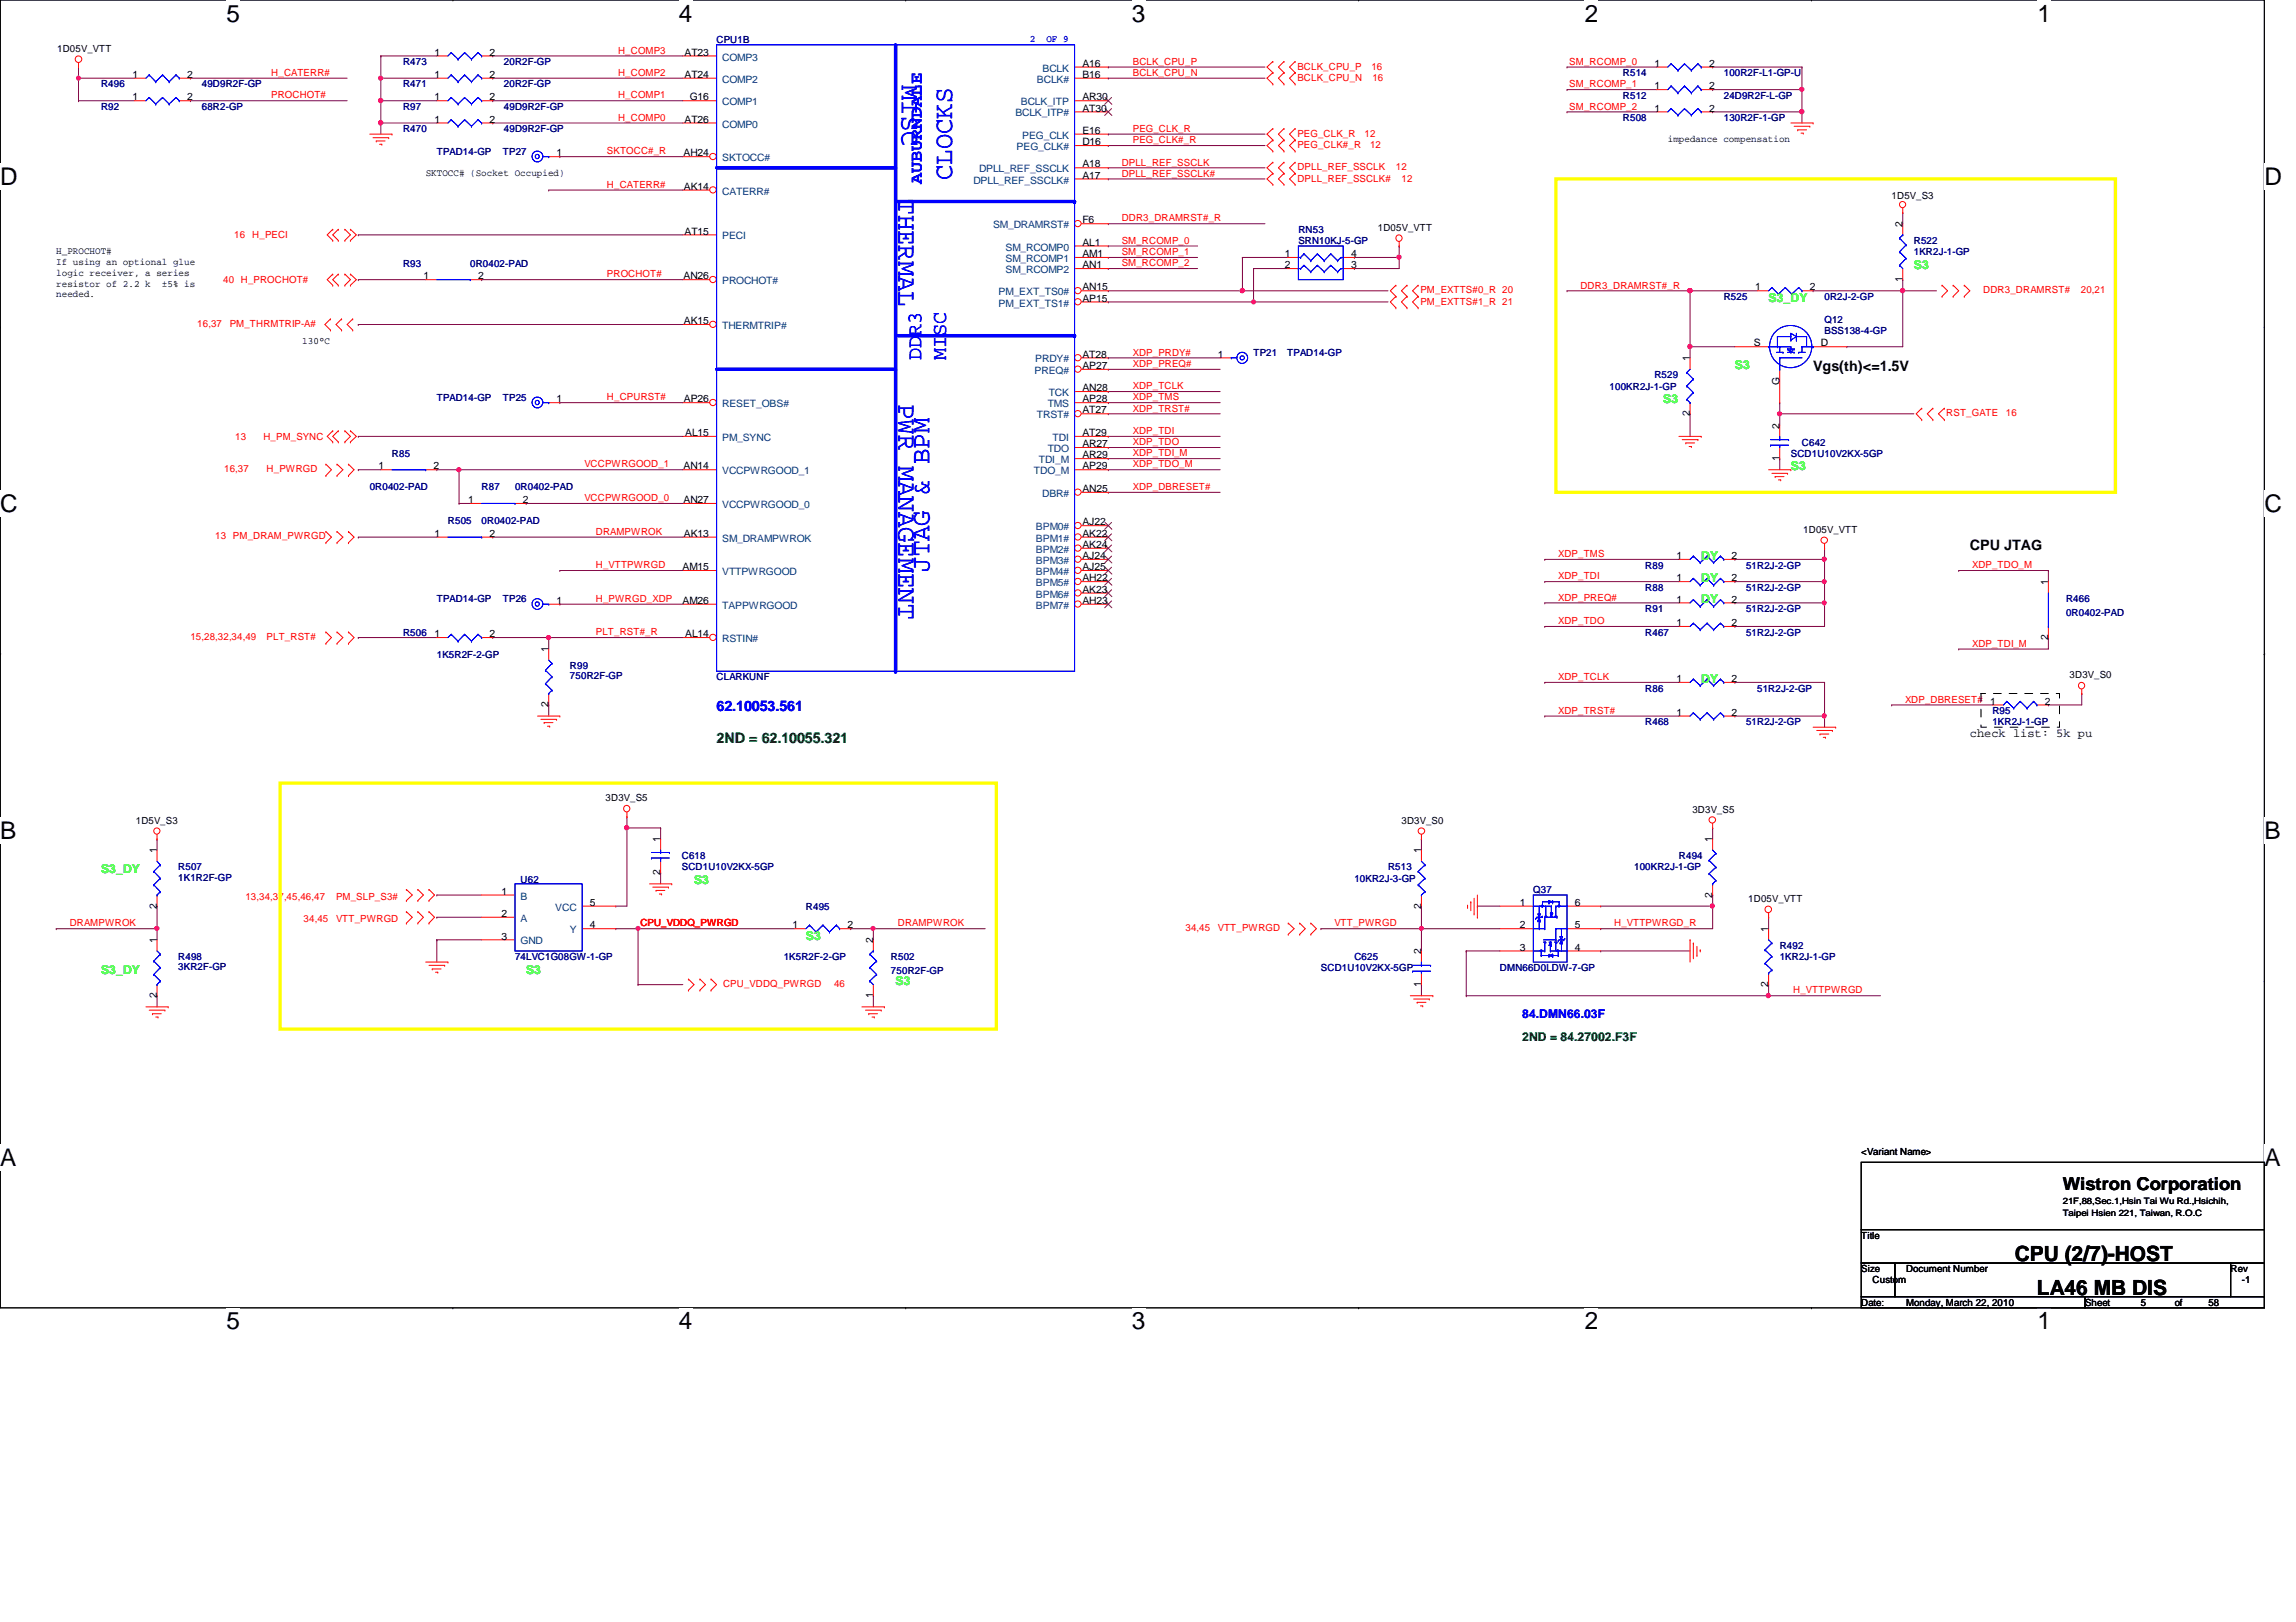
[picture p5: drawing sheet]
<svg xmlns="http://www.w3.org/2000/svg" width="297mm" height="210mm" viewBox="0 0 297 210" stroke-linecap="round" stroke-linejoin="round" font-family="sans-serif">
<defs><g id="words">
<g font-size="3.5" fill="#00f">
<text x="116.7" y="11" transform="rotate(90 116.7 11)">MISC</text>
<text x="123.2" y="23.3" transform="rotate(-90 123.2 23.3)">CLOCKS</text>
<text x="116.2" y="25.8" transform="rotate(90 116.2 25.8)">THERMAL</text>
<text x="116.2" y="52.3" transform="rotate(90 116.2 52.3)">PWR MANAGEMENT</text>
<text x="120.3" y="74" transform="rotate(-90 120.3 74)">JTAG &amp; BPM</text>
</g>
<g font-size="3.1">
<text x="29.3" y="2.8">5</text>
<text x="87.8" y="2.8">4</text>
<text x="146.4" y="2.8">3</text>
<text x="205" y="2.8">2</text>
<text x="263.6" y="2.8">1</text>
<text x="0" y="23.9">D</text>
<text x="292.9" y="23.9">D</text>
<text x="0" y="66.2">C</text>
<text x="292.9" y="66.2">C</text>
<text x="0" y="108.5">B</text>
<text x="292.9" y="108.5">B</text>
<text x="0" y="150.8">A</text>
<text x="292.9" y="150.8">A</text>
<text x="29.3" y="172">5</text>
<text x="87.8" y="172">4</text>
<text x="146.4" y="172">3</text>
<text x="205" y="172">2</text>
<text x="263.6" y="172">1</text>
</g>
<g font-size="2.7" fill="#00f">
<text x="119.2" y="46.6" transform="rotate(-90 119.2 46.6)">DDR3</text>
<text x="122.4" y="46.6" transform="rotate(-90 122.4 46.6)">MISC</text>
</g>
<g font-size="2.7">
<text x="260.6" y="163.2">CPU (2/7)-HOST</text>
<text x="263.5" y="167.6">LA46 MB DIS</text>
</g>
<text font-size="2.3" fill="#00f" x="119.2" y="23.9" transform="rotate(-90 119.2 23.9)">AUBURNDALE</text>
<text font-size="2.3" x="266.9" y="154">Wistron Corporation</text>
<g font-size="1.9">
<text x="234.6" y="48">Vgs(th)&lt;=1.5V</text>
<text x="254.8" y="71.2">CPU JTAG</text>
</g>
<text font-size="1.9" fill="#00f" x="92.7" y="92">62.10053.561</text>
<text font-size="1.9" fill="#008000" x="92.7" y="96.1">2ND = 62.10055.321</text>
<g font-size="1.6" fill="#0f0">
<text x="247.6" y="34.8">S3</text>
<text x="228.8" y="39.1">S3_DY</text>
<text x="224.4" y="47.8">S3</text>
<text x="215.2" y="52.2">S3</text>
<text x="231.7" y="60.8">S3</text>
<text x="220.1" y="75.3">DY</text>
<text x="220.1" y="72.4">DY</text>
<text x="220.1" y="78.1">DY</text>
<text x="220.1" y="88.3">DY</text>
<text x="13.1" y="112.9">S3_DY</text>
<text x="89.8" y="114.4">S3</text>
<text x="13.1" y="126">S3_DY</text>
<text x="68.1" y="126">S3</text>
<text x="104.3" y="121.7">S3</text>
<text x="115.9" y="127.4">S3</text>
</g>
<text font-size="1.6" x="254.8" y="95.3">check list: 5k pu</text>
<text font-size="1.6" fill="#00f" x="196.9" y="131.8">84.DMN66.03F</text>
<text font-size="1.6" fill="#008000" x="196.9" y="134.7">2ND = 84.27002.F3F</text>
<g font-size="1.3" fill="#000080">
<text x="92.7" y="5.5">CPU1B</text>
<text x="13.1" y="11.3">R496</text>
<text x="26.1" y="11.3">49D9R2F-GP</text>
<text x="52.2" y="11.3">R471</text>
<text x="52.2" y="8.4">R473</text>
<text x="65.2" y="11.3">20R2F-GP</text>
<text x="65.2" y="8.4">20R2F-GP</text>
<text x="210" y="9.9">R514</text>
<text x="223" y="9.9">100R2F-L1-GP-U</text>
<text x="13.1" y="14.2">R92</text>
<text x="26.1" y="14.2">68R2-GP</text>
<text x="52.2" y="14.2">R97</text>
<text x="52.2" y="17.1">R470</text>
<text x="65.2" y="14.2">49D9R2F-GP</text>
<text x="65.2" y="17.1">49D9R2F-GP</text>
<text x="210" y="12.8">R512</text>
<text x="210" y="15.7">R508</text>
<text x="223" y="12.8">24D9R2F-L-GP</text>
<text x="223" y="15.7">130R2F-1-GP</text>
<text x="56.5" y="20">TPAD14-GP</text>
<text x="65.1" y="20">TP27</text>
<text x="52.2" y="34.5">R93</text>
<text x="60.8" y="34.5">0R0402-PAD</text>
<text x="168" y="30.1">RN53</text>
<text x="168" y="31.6">SRN10KJ-5-GP</text>
<text x="247.6" y="31.6">R522</text>
<text x="247.6" y="33">1KR2J-1-GP</text>
<text x="223" y="38.8">R525</text>
<text x="236" y="41.7">Q12</text>
<text x="236" y="38.8">0R2J-2-GP</text>
<text x="162.2" y="46.1">TP21</text>
<text x="166.5" y="46.1">TPAD14-GP</text>
<text x="236" y="43.2">BSS138-4-GP</text>
<text x="56.5" y="51.9">TPAD14-GP</text>
<text x="65.1" y="51.9">TP25</text>
<text x="208.2" y="50.4">100KR2J-1-GP</text>
<text x="214" y="49">R529</text>
<text x="50.7" y="59.1">R85</text>
<text x="231.7" y="59.1">SCD1U10V2KX-5GP</text>
<text x="233.1" y="57.7">C642</text>
<text x="47.8" y="63.5">0R0402-PAD</text>
<text x="62.3" y="63.5">R87</text>
<text x="66.6" y="63.5">0R0402-PAD</text>
<text x="58" y="67.8">R505</text>
<text x="62.3" y="67.8">0R0402-PAD</text>
<text x="56.5" y="77.9">TPAD14-GP</text>
<text x="65.1" y="77.9">TP26</text>
<text x="212.8" y="76.5">R88</text>
<text x="212.8" y="73.6">R89</text>
<text x="225.9" y="76.5">51R2J-2-GP</text>
<text x="225.9" y="73.6">51R2J-2-GP</text>
<text x="267.3" y="77.9">R466</text>
<text x="52.2" y="82.3">R506</text>
<text x="212.8" y="79.2">R91</text>
<text x="212.8" y="82.3">R467</text>
<text x="225.9" y="79.2">51R2J-2-GP</text>
<text x="225.9" y="82.3">51R2J-2-GP</text>
<text x="267.3" y="79.7">0R0402-PAD</text>
<text x="56.5" y="85.2">1K5R2F-2-GP</text>
<text x="73.7" y="86.6">R99</text>
<text x="73.7" y="87.9">750R2F-GP</text>
<text x="92.7" y="88.1">CLARKUNF</text>
<text x="212.8" y="89.5">R86</text>
<text x="227.3" y="89.5">51R2J-2-GP</text>
<text x="212.8" y="93.9">R468</text>
<text x="225.9" y="93.9">51R2J-2-GP</text>
<text x="257.8" y="92.4">R95</text>
<text x="257.8" y="93.9">1KR2J-1-GP</text>
<text x="23.1" y="112.6">R507</text>
<text x="23.1" y="114">1K1R2F-GP</text>
<text x="88.2" y="111.2">C618</text>
<text x="88.2" y="112.5">SCD1U10V2KX-5GP</text>
<text x="179.6" y="112.6">R513</text>
<text x="211.4" y="112.6">100KR2J-1-GP</text>
<text x="217.2" y="111.2">R494</text>
<text x="67.3" y="114.3">U62</text>
<text x="104.3" y="117.7">R495</text>
<text x="175.2" y="114.1">10KR2J-3-GP</text>
<text x="198.4" y="115.6">Q37</text>
<text x="23.1" y="124.2">R498</text>
<text x="23.1" y="125.6">3KR2F-GP</text>
<text x="66.6" y="124.2">74LVC1G08GW-1-GP</text>
<text x="101.4" y="124.2">1K5R2F-2-GP</text>
<text x="115.3" y="124.2">R502</text>
<text x="115.3" y="126">750R2F-GP</text>
<text x="170.9" y="125.7">SCD1U10V2KX-5GP</text>
<text x="175.2" y="124.2">C625</text>
<text x="194.1" y="125.7">DMN66D0LDW-7-GP</text>
<text x="230.2" y="122.8">R492</text>
<text x="230.2" y="124.2">1KR2J-1-GP</text>
</g>
<g font-size="1.3" fill="#00f">
<text x="133.2" y="5.4">2</text>
<text x="135.4" y="5.4">OF 9</text>
</g>
<g font-size="1.3">
<text x="7.4" y="6.7">1D05V_VTT</text>
<text x="17.1" y="10.1">1</text>
<text x="24.2" y="10.1">2</text>
<text x="56.2" y="10.1">1</text>
<text x="56.2" y="7.2">1</text>
<text x="63.3" y="10.1">2</text>
<text x="63.3" y="7.2">2</text>
<text x="88.6" y="7.2">AT23</text>
<text x="88.6" y="10.1">AT24</text>
<text x="140" y="10.1">B16</text>
<text x="140" y="8.6">A16</text>
<text x="214" y="11.6">1</text>
<text x="214" y="8.6">1</text>
<text x="221.1" y="11.6">2</text>
<text x="221.1" y="8.6">2</text>
<text x="17.1" y="13">1</text>
<text x="24.2" y="13">2</text>
<text x="56.2" y="13">1</text>
<text x="56.2" y="15.9">1</text>
<text x="63.3" y="13">2</text>
<text x="63.3" y="15.9">2</text>
<text x="88.6" y="15.9">AT26</text>
<text x="89.2" y="13">G16</text>
<text x="140" y="14.4">AT30</text>
<text x="140" y="13">AR30</text>
<text x="140" y="17.3">E16</text>
<text x="214" y="14.4">1</text>
<text x="221.1" y="14.4">2</text>
<text x="55.1" y="22.8">SKTOCC# (Socket Occupied)</text>
<text x="72" y="20.2">1</text>
<text x="88.4" y="20.2">AH24</text>
<text x="140" y="18.8">D16</text>
<text x="140" y="23.1">A17</text>
<text x="140" y="21.7">A18</text>
<text x="215.8" y="18.4">impedance compensation</text>
<text x="88.5" y="24.6">AK14</text>
<text x="140" y="28.9">F6</text>
<text x="178.3" y="29.8">1D05V_VTT</text>
<text x="244.7" y="25.8">1D5V_S3</text>
<text x="246.1" y="29.4" transform="rotate(-90 246.1 29.4)">2</text>
<text x="7.3" y="32.9">H_PROCHOT#</text>
<text x="7.3" y="34.3">If using an optional glue</text>
<text x="7.3" y="35.7">logic receiver, a series</text>
<text x="88.6" y="30.4">AT15</text>
<text x="140" y="33.3">AM1</text>
<text x="140" y="34.7">AN1</text>
<text x="140" y="31.8">AL1</text>
<text x="166.2" y="33.3">1</text>
<text x="166.2" y="34.7">2</text>
<text x="174.8" y="34.7">3</text>
<text x="174.8" y="33.3">4</text>
<text x="7.3" y="37.1">resistor of 2.2 k</text>
<text x="7.3" y="38.5">needed.</text>
<text x="20.9" y="37.1">±5% is</text>
<text x="54.8" y="36.2">1</text>
<text x="61.8" y="36.2">2</text>
<text x="88.4" y="36.2">AN26</text>
<text x="88.5" y="42">AK15</text>
<text x="140" y="37.6">AN15</text>
<text x="140" y="39">AP15</text>
<text x="227.1" y="37.6">1</text>
<text x="234.1" y="37.6">2</text>
<text x="246.1" y="36.5" transform="rotate(-90 246.1 36.5)">1</text>
<text x="39.1" y="44.5">130°C</text>
<text x="140" y="46.3">AT28</text>
<text x="140" y="47.8">AP27</text>
<text x="157.6" y="46.3">1</text>
<text x="218.6" y="46.8" transform="rotate(-90 218.6 46.8)">1</text>
<text x="226.9" y="44.8">S</text>
<text x="235.6" y="44.8">D</text>
<text x="72" y="52.1">1</text>
<text x="88.5" y="52.1">AP26</text>
<text x="140" y="50.6">AN28</text>
<text x="140" y="52.1">AP28</text>
<text x="140" y="53.5">AT27</text>
<text x="218.6" y="53.9" transform="rotate(-90 218.6 53.9)">2</text>
<text x="230.2" y="49.9" transform="rotate(-90 230.2 49.9)">G</text>
<text x="88.6" y="56.4">AL15</text>
<text x="140" y="56.4">AT29</text>
<text x="140" y="57.9">AR27</text>
<text x="140" y="59.3">AR29</text>
<text x="230.2" y="59.7" transform="rotate(-90 230.2 59.7)">1</text>
<text x="230.2" y="55.5" transform="rotate(-90 230.2 55.5)">2</text>
<text x="49" y="60.7">1</text>
<text x="56.1" y="60.7">2</text>
<text x="60.6" y="65.1">1</text>
<text x="67.6" y="65.1">2</text>
<text x="88.4" y="60.7">AN14</text>
<text x="88.4" y="65.1">AN27</text>
<text x="140" y="60.7">AP29</text>
<text x="140" y="63.7">AN25</text>
<text x="56.2" y="69.5">1</text>
<text x="63.3" y="69.5">2</text>
<text x="88.5" y="69.5">AK13</text>
<text x="140" y="68">AJ22</text>
<text x="140" y="69.5">AK22</text>
<text x="140" y="70.9">AK24</text>
<text x="233.3" y="69">1D05V_VTT</text>
<text x="88.3" y="73.8">AM15</text>
<text x="140" y="72.3">AJ24</text>
<text x="140" y="73.8">AJ25</text>
<text x="140" y="75.2">AH22</text>
<text x="140" y="76.7">AK23</text>
<text x="216.9" y="78">1</text>
<text x="216.9" y="75.2">1</text>
<text x="216.9" y="72.3">1</text>
<text x="224" y="78">2</text>
<text x="224" y="75.2">2</text>
<text x="224" y="72.3">2</text>
<text x="265" y="75.7" transform="rotate(-90 265 75.7)">1</text>
<text x="56.2" y="82.5">1</text>
<text x="63.3" y="82.5">2</text>
<text x="72" y="78.1">1</text>
<text x="88.3" y="78.1">AM26</text>
<text x="88.6" y="82.5">AL14</text>
<text x="140" y="78.1">AH23</text>
<text x="216.9" y="81">1</text>
<text x="224" y="81">2</text>
<text x="265" y="82.8" transform="rotate(-90 265 82.8)">2</text>
<text x="70.9" y="84.4" transform="rotate(-90 70.9 84.4)">1</text>
<text x="216.9" y="88.3">1</text>
<text x="224" y="88.3">2</text>
<text x="267.8" y="87.8">3D3V_S0</text>
<text x="70.9" y="91.5" transform="rotate(-90 70.9 91.5)">2</text>
<text x="216.9" y="92.6">1</text>
<text x="224" y="92.6">2</text>
<text x="257.5" y="91.2">1</text>
<text x="264.5" y="91.2">2</text>
<text x="17.6" y="106.6">1D5V_S3</text>
<text x="78.4" y="103.7">3D3V_S5</text>
<text x="181.3" y="106.6">3D3V_S0</text>
<text x="218.9" y="105.2">3D3V_S5</text>
<text x="20.3" y="110.4" transform="rotate(-90 20.3 110.4)">1</text>
<text x="85.4" y="113.2" transform="rotate(-90 85.4 113.2)">2</text>
<text x="85.4" y="109" transform="rotate(-90 85.4 109)">1</text>
<text x="183.9" y="110.4" transform="rotate(-90 183.9 110.4)">1</text>
<text x="221.5" y="109" transform="rotate(-90 221.5 109)">1</text>
<text x="20.3" y="117.6" transform="rotate(-90 20.3 117.6)">2</text>
<text x="64.9" y="115.8">1</text>
<text x="64.9" y="118.7">2</text>
<text x="76.3" y="117.2">5</text>
<text x="183.9" y="117.6" transform="rotate(-90 183.9 117.6)">2</text>
<text x="196.6" y="117.2">1</text>
<text x="203.7" y="117.2">6</text>
<text x="221.5" y="116.2" transform="rotate(-90 221.5 116.2)">2</text>
<text x="226.2" y="116.7">1D05V_VTT</text>
<text x="20.3" y="122" transform="rotate(-90 20.3 122)">1</text>
<text x="64.9" y="121.6">3</text>
<text x="76.3" y="120.1">4</text>
<text x="102.5" y="120.1">1</text>
<text x="109.6" y="120.1">2</text>
<text x="112.9" y="122" transform="rotate(-90 112.9 122)">2</text>
<text x="183.9" y="123.5" transform="rotate(-90 183.9 123.5)">2</text>
<text x="196.6" y="120.1">2</text>
<text x="196.6" y="123">3</text>
<text x="203.7" y="123">4</text>
<text x="203.7" y="120.1">5</text>
<text x="228.8" y="120.6" transform="rotate(-90 228.8 120.6)">1</text>
<text x="20.3" y="129.2" transform="rotate(-90 20.3 129.2)">2</text>
<text x="112.9" y="129.2" transform="rotate(-90 112.9 129.2)">1</text>
<text x="183.9" y="127.7" transform="rotate(-90 183.9 127.7)">1</text>
<text x="228.8" y="127.7" transform="rotate(-90 228.8 127.7)">2</text>
<text x="240.8" y="149.4">&lt;Variant Name&gt;</text>
<text x="240.8" y="160.3">Title</text>
<text x="240.8" y="164.6">Size</text>
<text x="242.3" y="166.1">Custom</text>
<text x="246.6" y="164.6">Document Number</text>
<text x="288.6" y="164.6">Rev</text>
<text x="290" y="166.1">-1</text>
<text x="240.8" y="169">Date:</text>
<text x="246.6" y="169">Monday, March 22, 2010</text>
<text x="269.7" y="169">Sheet</text>
<text x="277" y="169">5</text>
<text x="281.3" y="169">of</text>
<text x="285.7" y="169">58</text>
</g>
<g font-size="1.3" fill="#f00">
<text x="35.1" y="9.8">H_CATERR#</text>
<text x="80" y="6.9">H_COMP3</text>
<text x="80" y="9.8">H_COMP2</text>
<text x="146.6" y="8.4">BCLK_CPU_P</text>
<text x="146.6" y="9.8">BCLK_CPU_N</text>
<text x="167.8" y="9">BCLK_CPU_P</text>
<text x="167.8" y="10.5">BCLK_CPU_N</text>
<text x="177.4" y="9">16</text>
<text x="177.5" y="10.5">16</text>
<text x="203" y="11.3">SM_RCOMP_1</text>
<text x="203" y="8.4">SM_RCOMP_0</text>
<text x="35.1" y="12.7">PROCHOT#</text>
<text x="80" y="12.7">H_COMP1</text>
<text x="80" y="15.6">H_COMP0</text>
<text x="146.6" y="17.1">PEG_CLK_R</text>
<text x="167.8" y="17.7">PEG_CLK_R</text>
<text x="176.5" y="17.7">12</text>
<text x="203" y="14.2">SM_RCOMP_2</text>
<text x="78.5" y="20">SKTOCC#_R</text>
<text x="145.1" y="21.4">DPLL_REF_SSCLK</text>
<text x="145.1" y="22.9">DPLL_REF_SSCLK#</text>
<text x="146.6" y="18.5">PEG_CLK#_R</text>
<text x="167.8" y="19.1">PEG_CLK#_R</text>
<text x="167.8" y="22">DPLL_REF_SSCLK</text>
<text x="167.8" y="23.5">DPLL_REF_SSCLK#</text>
<text x="177.2" y="19.1">12</text>
<text x="180.6" y="22">12</text>
<text x="181.3" y="23.5">12</text>
<text x="78.5" y="24.3">H_CATERR#</text>
<text x="145.1" y="28.7">DDR3_DRAMRST#_R</text>
<text x="30.3" y="30.9">16</text>
<text x="32.6" y="30.9">H_PECI</text>
<text x="78.5" y="35.9">PROCHOT#</text>
<text x="145.1" y="33">SM_RCOMP_1</text>
<text x="145.1" y="34.5">SM_RCOMP_2</text>
<text x="145.1" y="31.5">SM_RCOMP_0</text>
<text x="28.9" y="36.7">40 H_PROCHOT#</text>
<text x="183.8" y="39.4">PM_EXTTS#1_R 21</text>
<text x="183.8" y="38">PM_EXTTS#0_R 20</text>
<text x="204.5" y="37.3">DDR3_DRAMRST#_R</text>
<text x="256.6" y="38">DDR3_DRAMRST#</text>
<text x="269.2" y="38">20,21</text>
<text x="25.5" y="42.3">16,37</text>
<text x="29.7" y="42.3">PM_THRMTRIP-A#</text>
<text x="146.6" y="46">XDP_PRDY#</text>
<text x="146.6" y="47.5">XDP_PREQ#</text>
<text x="78.5" y="51.8">H_CPURST#</text>
<text x="146.6" y="53.3">XDP_TRST#</text>
<text x="146.6" y="50.4">XDP_TCLK</text>
<text x="146.6" y="51.8">XDP_TMS</text>
<text x="251.8" y="53.9">RST_GATE</text>
<text x="259.5" y="53.9">16</text>
<text x="30.4" y="56.9">13</text>
<text x="34.1" y="56.9">H_PM_SYNC</text>
<text x="146.6" y="59.1">XDP_TDI_M</text>
<text x="146.6" y="56.2">XDP_TDI</text>
<text x="146.6" y="57.6">XDP_TDO</text>
<text x="29" y="61.1">16,37</text>
<text x="34.5" y="61.1">H_PWRGD</text>
<text x="75.6" y="60.5">VCCPWRGOOD_1</text>
<text x="75.6" y="64.9">VCCPWRGOOD_0</text>
<text x="146.6" y="63.4">XDP_DBRESET#</text>
<text x="146.6" y="60.5">XDP_TDO_M</text>
<text x="27.9" y="69.8">13 PM_DRAM_PWRGD</text>
<text x="77.1" y="69.2">DRAMPWROK</text>
<text x="77.1" y="77.9">H_PWRGD_XDP</text>
<text x="77.1" y="73.5">H_VTTPWRGD</text>
<text x="201.6" y="75">XDP_TDI</text>
<text x="201.6" y="77.7">XDP_PREQ#</text>
<text x="201.6" y="72.1">XDP_TMS</text>
<text x="255.1" y="73.5">XDP_TDO_M</text>
<text x="24.6" y="82.8">15,28,32,34,49</text>
<text x="34.5" y="82.8">PLT_RST#</text>
<text x="77.1" y="82.2">PLT_RST#_R</text>
<text x="201.6" y="80.8">XDP_TDO</text>
<text x="255.1" y="83.7">XDP_TDI_M</text>
<text x="201.6" y="88">XDP_TCLK</text>
<text x="201.6" y="92.4">XDP_TRST#</text>
<text x="246.5" y="90.9">XDP_DBRESET#</text>
<text x="9" y="119.9">DRAMPWROK</text>
<text x="31.7" y="116.4">13,34,37,45,46,47</text>
<text x="39.3" y="119.3">34,45</text>
<text x="43.5" y="119.3">VTT_PWRGD</text>
<text x="43.5" y="116.4">PM_SLP_S3#</text>
<text x="82.8" y="119.9">CPU_VDDQ_PWRGD</text>
<text x="116.2" y="119.9">DRAMPWROK</text>
<text x="172.6" y="119.9">VTT_PWRGD</text>
<text x="208.8" y="119.9">H_VTTPWRGD_R</text>
<text x="153.4" y="120.5">34,45</text>
<text x="157.6" y="120.5">VTT_PWRGD</text>
<text x="93.6" y="127.7">CPU_VDDQ_PWRGD</text>
<text x="107.9" y="127.7">46</text>
<text x="232" y="128.6">H_VTTPWRGD</text>
</g>
<g font-size="1.3" fill="#004080">
<text x="93.4" y="7.8">COMP3</text>
<text x="93.4" y="10.7">COMP2</text>
<text x="134.2" y="10.7">BCLK#</text>
<text x="134.9" y="9.3">BCLK</text>
<text x="93.4" y="13.6">COMP1</text>
<text x="93.4" y="16.5">COMP0</text>
<text x="131.4" y="15.1">BCLK_ITP#</text>
<text x="132.1" y="13.6">BCLK_ITP</text>
<text x="132.2" y="17.9">PEG_CLK</text>
<text x="93.4" y="20.9">SKTOCC#</text>
<text x="125.9" y="23.7">DPLL_REF_SSCLK#</text>
<text x="126.7" y="22.3">DPLL_REF_SSCLK</text>
<text x="131.5" y="19.4">PEG_CLK#</text>
<text x="93.4" y="25.2">CATERR#</text>
<text x="128.5" y="29.5">SM_DRAMRST#</text>
<text x="93.4" y="31">PECI</text>
<text x="130.1" y="33.9">SM_RCOMP1</text>
<text x="130.1" y="35.3">SM_RCOMP2</text>
<text x="130.1" y="32.4">SM_RCOMP0</text>
<text x="93.4" y="36.8">PROCHOT#</text>
<text x="129.2" y="38.2">PM_EXT_TS0#</text>
<text x="129.2" y="39.7">PM_EXT_TS1#</text>
<text x="93.4" y="42.6">THERMTRIP#</text>
<text x="133.9" y="46.9">PRDY#</text>
<text x="93.4" y="52.7">RESET_OBS#</text>
<text x="133.9" y="48.4">PREQ#</text>
<text x="135.5" y="52.7">TMS</text>
<text x="135.7" y="51.3">TCK</text>
<text x="93.4" y="57.1">PM_SYNC</text>
<text x="134.2" y="54.1">TRST#</text>
<text x="134.4" y="59.9">TDI_M</text>
<text x="135.5" y="58.5">TDO</text>
<text x="136.2" y="57.1">TDI</text>
<text x="93.4" y="61.4">VCCPWRGOOD_1</text>
<text x="93.4" y="65.7">VCCPWRGOOD_0</text>
<text x="133.8" y="61.4">TDO_M</text>
<text x="134.8" y="64.3">DBR#</text>
<text x="93.4" y="70.1">SM_DRAMPWROK</text>
<text x="134" y="68.6">BPM0#</text>
<text x="134" y="70.1">BPM1#</text>
<text x="134" y="71.5">BPM2#</text>
<text x="93.4" y="74.4">VTTPWRGOOD</text>
<text x="134" y="73">BPM3#</text>
<text x="134" y="74.4">BPM4#</text>
<text x="134" y="75.9">BPM5#</text>
<text x="134" y="77.3">BPM6#</text>
<text x="93.4" y="83.1">RSTIN#</text>
<text x="93.4" y="78.8">TAPPWRGOOD</text>
<text x="134" y="78.8">BPM7#</text>
<text x="67.3" y="116.4">B</text>
<text x="67.3" y="119.3">A</text>
<text x="71.8" y="117.9">VCC</text>
<text x="67.3" y="122.2">GND</text>
<text x="73.7" y="120.8">Y</text>
</g>
<g font-size="1.1">
<text x="266.9" y="155.9">21F,88,Sec.1,Hsin Tai Wu Rd.,Hsichih,</text>
<text x="266.9" y="157.3">Taipei Hsien 221, Taiwan, R.O.C</text>
</g>
</g></defs>
<path d="M0 0h292.9v169.2h-292.9z" fill="none" stroke="#000" stroke-width=".13"/>
<g fill="#fff">
<path d="M29.3 0h1.7v3.5h-1.7z"/>
<path d="M29.3 169.2h1.7v3.5h-1.7z"/>
</g>
<path d="M58.6 0h.1M58.6 169.2h.1" fill="none" stroke="#000" stroke-width=".13"/>
<g fill="#fff">
<path d="M87.8 0h1.8v3.5h-1.8z"/>
<path d="M87.8 169.2h1.8v3.5h-1.8z"/>
</g>
<path d="M117.2 0h.1M117.2 169.2h.1" fill="none" stroke="#000" stroke-width=".13"/>
<g fill="#fff">
<path d="M146.4 0h1.8v3.5h-1.8z"/>
<path d="M146.4 169.2h1.8v3.5h-1.8z"/>
</g>
<path d="M175.8 0h.1M175.8 169.2h.1" fill="none" stroke="#000" stroke-width=".13"/>
<g fill="#fff">
<path d="M205 0h1.8v3.5h-1.8z"/>
<path d="M205 169.2h1.8v3.5h-1.8z"/>
</g>
<path d="M234.4 0h.1M234.4 169.2h.1" fill="none" stroke="#000" stroke-width=".13"/>
<g fill="#fff">
<path d="M263.6 0h1.7v3.5h-1.7z"/>
<path d="M263.6 169.2h1.7v3.5h-1.7z"/>
<path d="M0 21.1h2.3v3.5h-2.3z"/>
<path d="M292.9 21.1h2.3v3.5h-2.3z"/>
<path d="M0 63.4h2.3v3.5h-2.3z"/>
<path d="M292.9 63.4h2.3v3.5h-2.3z"/>
</g>
<path d="M0 42.3h.1M292.9 42.3h.1" fill="none" stroke="#000" stroke-width=".13"/>
<g fill="#fff">
<path d="M0 105.7h2.1v3.5h-2.1z"/>
<path d="M292.9 105.7h2.1v3.5h-2.1z"/>
</g>
<path d="M0 84.6h.1M292.9 84.6h.1" fill="none" stroke="#000" stroke-width=".13"/>
<g fill="#fff">
<path d="M0 148h2.1v3.5h-2.1z"/>
<path d="M292.9 148h2.1v3.5h-2.1z"/>
</g>
<path d="M0 126.9h.1M292.9 126.9h.1" fill="none" stroke="#000" stroke-width=".13"/>
<g fill="none" stroke="#800040" stroke-width=".13">
<path d="M10.2 8.7h.1M10.2 8.7v1.4M143.4 17.4h.1M143.4 17.4h20.3M221.6 8.7h.1M221.6 8.7h11.5M143.4 33.3h.1M143.4 33.3h11.5M63.8 82.5h.1M63.8 82.5h7.2M71 82.5h.1M71 82.5v1.5"/>
<path d="M265 91.2h.1M269.3 89.7h.1M269.3 89.7v1.5h-4.3"/>
</g>
<circle cx="10.2" cy="10.1" r=".26" fill="#f0f"/>
<circle cx="10.2" cy="10.1" r=".26" fill="none" stroke="#f0f" stroke-width=".13"/>
<g fill="none" stroke="#800040" stroke-width=".13">
<path d="M10.2 10.1h.1M10.2 10.1h7.2M10.2 10.1v2.9M24.6 10.1h.1M24.6 10.1h20.3M49.3 7.2h.1M49.3 7.2h7.2M49.3 7.2v2.9M143.4 8.7h.1M143.4 10.1h.1M143.4 10.1h20.3M143.4 8.7h20.3"/>
<path d="M233.1 8.7h.1M233.1 8.7v2.9M46.4 36.2h.1M46.4 36.2h8.7M143.4 37.6h.1M143.4 34.8h.1M143.4 29h.1M143.4 37.6h17.3M143.4 34.8h11.5M143.4 29h20.3M162.2 39.1h.1M162.2 39.1h17.4"/>
<path d="M143.4 53.6h.1M143.4 53.6h14.5M46.4 60.8h.1M46.4 60.8h2.9M199.9 75.3h.1M199.9 75.3h17.3M224.4 75.3h.1M236 72.4h.1M236 72.4v2.9h-11.6M253.4 73.8h.1M253.4 73.8h11.6M265 73.8h.1"/>
<path d="M265 73.8v1.5M71 91.2h.1M71 91.2v1.5"/>
</g>
<circle cx="236" cy="72.4" r=".27" fill="#f0f"/>
<circle cx="236" cy="72.4" r=".27" fill="none" stroke="#f0f" stroke-width=".13"/>
<path d="M49.3 13h.1M49.3 13v2.9" fill="none" stroke="#800040" stroke-width=".13"/>
<circle cx="49.2" cy="13" r=".29" fill="#f0f"/>
<circle cx="49.2" cy="13" r=".29" fill="none" stroke="#f0f" stroke-width=".13"/>
<g fill="none" stroke="#800040" stroke-width=".13">
<path d="M49.3 10.1h.1M49.3 10.1h7.2M49.3 10.1v2.9M202.7 11.6h.1M202.7 11.6h11.6M181 33.3h.1M181 33.3v1.5M143.4 63.7h.1M143.4 63.7h14.5M199.9 88.3h.1M199.9 88.3h17.3M265 82.5h.1"/>
<path d="M265 82.5v1.5"/>
</g>
<circle cx="49.3" cy="10.1" r=".27" fill="#f0f"/>
<circle cx="49.3" cy="10.1" r=".27" fill="none" stroke="#f0f" stroke-width=".13"/>
<path d="M62.3 36.2h.1M62.3 36.2h26M72.4 52.1h.1M72.4 52.1h15.9M46.4 69.5h.1M46.4 69.5h10.1M59.4 60.8h.1M59.4 60.8h28.9M224.4 72.4h.1M224.4 72.4h11.6M7.3 120.2h.1M7.3 120.2h13" fill="none" stroke="#800040" stroke-width=".13"/>
<circle cx="59.4" cy="60.8" r=".27" fill="#f0f"/>
<circle cx="59.4" cy="60.8" r=".27" fill="none" stroke="#f0f" stroke-width=".13"/>
<path d="M162.2 34.8h.1M162.2 34.8h4.3M162.2 34.8v4.3M143.4 59.4h.1M143.4 59.4h14.5M143.4 60.8h.1M143.4 60.8h14.5" fill="none" stroke="#800040" stroke-width=".13"/>
<circle cx="162.2" cy="39.1" r=".26" fill="#f0f"/>
<circle cx="162.2" cy="39.1" r=".26" fill="none" stroke="#f0f" stroke-width=".13"/>
<g fill="none" stroke="#800040" stroke-width=".13">
<path d="M10.2 13h.1M10.2 13h7.2M24.6 13h.1M24.6 13h20.3M49.3 13h.1M49.3 15.9h.1M49.3 13h7.2M49.3 15.9v1.5M49.3 15.9h7.2M63.8 7.2h.1M63.8 7.2h24.5M221.6 11.6h.1"/>
<path d="M221.6 11.6h11.5M233.1 14.5h.1M233.1 14.5v1.4M46.4 30.4h.1M46.4 30.4h41.9M175.2 34.8h.1M175.2 34.8h5.8M46.4 56.5h.1M46.4 42h.1M46.4 56.5h41.9M46.4 42h41.9M143.4 46.3h.1"/>
<path d="M143.4 46.3h14.5M59.4 65.2h.1M59.4 60.8h.1M59.4 65.2h1.4M59.4 60.8v4.4M63.8 69.5h.1M63.8 69.5h24.5M68.1 65.2h.1M68.1 65.2h20.2M72.4 78.2h.1M72.4 78.2h15.9M199.9 78h.1"/>
<path d="M199.9 78h17.3M236 71h.1M236 71v1.4M253.4 84h.1M253.4 84h11.6M20.3 128.9h.1M20.3 128.9v1.4"/>
</g>
<circle cx="49.2" cy="15.9" r=".29" fill="#f0f"/>
<circle cx="49.2" cy="15.9" r=".29" fill="none" stroke="#f0f" stroke-width=".13"/>
<path d="M63.8 10.1h.1M63.8 10.1h24.5M199.9 72.4h.1M199.9 72.4h17.3M71 82.5h.1M71 82.5h17.3M20.3 108.6h.1M20.3 108.6v1.4" fill="none" stroke="#800040" stroke-width=".13"/>
<circle cx="71" cy="82.5" r=".27" fill="#f0f"/>
<circle cx="71" cy="82.5" r=".27" fill="none" stroke="#f0f" stroke-width=".13"/>
<path d="M143.4 18.8h.1M143.4 18.8h20.3M221.6 14.5h.1M221.6 14.5h11.5M224.4 78h.1M224.4 78h11.6" fill="none" stroke="#800040" stroke-width=".13"/>
<circle cx="233.1" cy="14.5" r=".29" fill="#f0f"/>
<circle cx="233.1" cy="14.5" r=".29" fill="none" stroke="#f0f" stroke-width=".13"/>
<path d="M236 78h.1M236 78v3.1h-11.6M199.9 81.1h.1M199.9 81.1h17.3M224.4 88.3h.1M224.4 81.1h.1M224.4 88.3h11.6" fill="none" stroke="#800040" stroke-width=".13"/>
<circle cx="236" cy="78" r=".26" fill="#f0f"/>
<circle cx="236" cy="78" r=".26" fill="none" stroke="#f0f" stroke-width=".13"/>
<path d="M233.1 11.6h.1M233.1 11.6v2.9M143.4 50.7h.1M143.4 52.1h.1M143.4 50.7h14.5M143.4 52.1h14.5" fill="none" stroke="#800040" stroke-width=".13"/>
<circle cx="233.1" cy="11.6" r=".27" fill="#f0f"/>
<circle cx="233.1" cy="11.6" r=".27" fill="none" stroke="#f0f" stroke-width=".13"/>
<path d="M63.8 13h.1M63.8 13h24.5M202.7 14.5h.1M202.7 14.5h11.6M160.7 33.3h.1M160.7 33.3h5.8M160.7 33.3v4.3M199.9 92.7h.1M199.9 92.7h17.3M224.4 92.7h.1M224.4 92.7h11.6" fill="none" stroke="#800040" stroke-width=".13"/>
<circle cx="236" cy="92.6" r=".27" fill="#f0f"/>
<circle cx="236" cy="92.6" r=".27" fill="none" stroke="#f0f" stroke-width=".13"/>
<path d="M143.4 39.1h.1M143.4 39.1h18.8M181 31.8h.1M181 31.8v1.5M236 88.3h.1M236 88.3v4.4" fill="none" stroke="#800040" stroke-width=".13"/>
<circle cx="181" cy="33.3" r=".27" fill="#f0f"/>
<circle cx="181" cy="33.3" r=".27" fill="none" stroke="#f0f" stroke-width=".13"/>
<g fill="none" stroke="#800040" stroke-width=".13">
<path d="M72.4 20.3h.1M72.4 20.3h15.9M143.4 31.8h.1M143.4 31.8h11.5M143.4 56.5h.1M143.4 57.9h.1M143.4 56.5h14.5M143.4 57.9h14.5M72.4 73.8h.1M72.4 73.8h15.9M46.4 82.5h.1M46.4 82.5h10.1"/>
<path d="M244.7 91.2h.1M244.7 91.2h13.1M20.3 117.3h.1M20.3 117.3v4.3M20.3 120.2h.1"/>
</g>
<circle cx="20.3" cy="120.1" r=".27" fill="#f0f"/>
<circle cx="20.3" cy="120.1" r=".27" fill="none" stroke="#f0f" stroke-width=".13"/>
<path d="M143.4 47.8h.1M143.4 47.8h14.5M236 75.3h.1M236 75.3v2.7" fill="none" stroke="#800040" stroke-width=".13"/>
<circle cx="236" cy="75.3" r=".26" fill="#f0f"/>
<circle cx="236" cy="75.3" r=".26" fill="none" stroke="#f0f" stroke-width=".13"/>
<path d="M63.8 15.9h.1M63.8 15.9h24.5M202.7 8.7h.1M202.7 8.7h11.6M71 24.6h.1M71 24.6h17.3M160.7 37.6h.1M160.7 37.6h18.9M236 92.7h.1M236 92.7v1.4" fill="none" stroke="#800040" stroke-width=".13"/>
<circle cx="160.7" cy="37.6" r=".29" fill="#f0f"/>
<circle cx="160.7" cy="37.6" r=".29" fill="none" stroke="#f0f" stroke-width=".13"/>
<path d="M228.8 128.9h.1M228.8 128.9h14.5" fill="none" stroke="#800040" stroke-width=".13"/>
<circle cx="228.7" cy="128.8" r=".27" fill="#f0f"/>
<circle cx="228.7" cy="128.8" r=".27" fill="none" stroke="#f0f" stroke-width=".13"/>
<path d="M183.9 108.6h.1M183.9 108.6v1.4M191.1 117.3h.1M191.1 117.3h3M170.9 120.2h.1M170.9 120.2h13M189.7 123.1h.1M189.7 128.9h.1M189.7 123.1h4.4M189.7 123.1v5.8M228.8 127.4h.1M228.8 127.4v1.5h-39.1" fill="none" stroke="#800040" stroke-width=".13"/>
<circle cx="183.9" cy="120.1" r=".26" fill="#f0f"/>
<circle cx="183.9" cy="120.1" r=".26" fill="none" stroke="#f0f" stroke-width=".13"/>
<path d="M207.1 117.3h.1M207.1 117.3h14.5" fill="none" stroke="#800040" stroke-width=".13"/>
<circle cx="221.5" cy="117.2" r=".27" fill="#f0f"/>
<circle cx="221.5" cy="117.2" r=".27" fill="none" stroke="#f0f" stroke-width=".13"/>
<g fill="none" stroke="#800040" stroke-width=".13">
<path d="M56.5 60.8h.1M56.5 60.8h2.9M56.5 115.8h.1M56.5 115.8h5.8M81.1 107.1h.1M81.1 107.1v10.2M183.9 117.3h.1M183.9 117.3v5.8M221.6 117.3h.1M221.6 115.8h.1M221.6 115.8v4.4h-14.5M183.9 120.2h.1"/>
<path d="M183.9 127.4h.1M183.9 120.2h10.2M183.9 127.4v1.5M207.1 120.2h.1M207.1 123.1h.1M207.1 123.1h11.5"/>
</g>
<circle cx="81.1" cy="107.1" r=".29" fill="#f0f"/>
<circle cx="81.1" cy="107.1" r=".29" fill="none" stroke="#f0f" stroke-width=".13"/>
<g fill="none" stroke="#800040" stroke-width=".13">
<path d="M79.7 117.3h.1M79.7 117.3h1.4M81.1 107.1h.1M81.1 105.7h.1M81.1 107.1h4.4M81.1 105.7v1.4M85.5 107.1h.1M85.5 107.1v1.5M56.5 121.6h.1M56.5 121.6v2.9M56.5 121.6h5.8M113 120.2h.1"/>
<path d="M113 120.2h14.5"/>
</g>
<circle cx="112.9" cy="120.1" r=".26" fill="#f0f"/>
<circle cx="112.9" cy="120.1" r=".26" fill="none" stroke="#f0f" stroke-width=".13"/>
<path d="M218.6 37.6h.1M218.6 37.6h8.7M85.5 112.9h.1M85.5 112.9v1.5M110.1 120.2h.1M110.1 120.2h2.9M113 128.9h.1M113 120.2h.1M113 120.2v1.4M113 128.9v1.4" fill="none" stroke="#800040" stroke-width=".13"/>
<circle cx="218.6" cy="37.6" r=".29" fill="#f0f"/>
<circle cx="218.6" cy="37.6" r=".29" fill="none" stroke="#f0f" stroke-width=".13"/>
<path d="M246.2 37.6h.1M246.2 37.6h4.3" fill="none" stroke="#800040" stroke-width=".13"/>
<circle cx="246.1" cy="37.6" r=".29" fill="#f0f"/>
<circle cx="246.1" cy="37.6" r=".29" fill="none" stroke="#f0f" stroke-width=".13"/>
<path d="M218.6 44.9h.1M218.6 44.9v1.4M218.6 44.9h5.8" fill="none" stroke="#800040" stroke-width=".13"/>
<circle cx="218.6" cy="44.8" r=".29" fill="#f0f"/>
<circle cx="218.6" cy="44.8" r=".29" fill="none" stroke="#f0f" stroke-width=".13"/>
<path d="M202.7 37.6h.1M202.7 37.6h15.9M246.2 37.6h.1M246.2 37.6v7.3h-7.3M218.6 53.6h.1M218.6 53.6v2.9M230.2 53.6h.1M230.2 59.4h.1M230.2 53.6h17.4M230.2 53.6v1.4M230.2 59.4v1.4M238.9 44.9h.1" fill="none" stroke="#800040" stroke-width=".13"/>
<circle cx="230.2" cy="53.5" r=".27" fill="#f0f"/>
<circle cx="230.2" cy="53.5" r=".27" fill="none" stroke="#f0f" stroke-width=".13"/>
<path d="M246.2 27.5h.1M246.2 27.5v1.5M82.5 120.2h.1M82.5 120.2h20.3" fill="none" stroke="#800040" stroke-width=".13"/>
<circle cx="82.5" cy="120.1" r=".26" fill="#f0f"/>
<circle cx="82.5" cy="120.1" r=".26" fill="none" stroke="#f0f" stroke-width=".13"/>
<g fill="none" stroke="#800040" stroke-width=".13">
<path d="M218.6 37.6h.1M218.6 37.6v7.3M234.6 37.6h.1M246.2 36.2h.1M246.2 36.2v1.4h-11.6M230.2 52.1h.1M230.2 52.1v1.5M56.5 118.7h.1M56.5 118.7h5.8M79.7 120.2h.1M79.7 120.2h2.8M82.5 120.2h.1"/>
<path d="M82.5 127.4h.1M82.5 120.2v7.2M82.5 127.4h5.8"/>
</g>
<circle cx="218.6" cy="37.6" r=".29" fill="#f0f"/>
<circle cx="218.6" cy="37.6" r=".29" fill="none" stroke="#f0f" stroke-width=".13"/>
<path d="M143.4 21.7h.1M143.4 23.2h.1M143.4 21.7h20.3M143.4 23.2h20.3M175.2 33.3h.1M175.2 33.3h5.8M221.6 107.1h.1M221.6 107.1v1.5M228.8 118.7h.1M228.8 118.7v1.5" fill="none" stroke="#800040" stroke-width=".13"/>
<g fill="none" stroke="#f00" stroke-width=".13">
<path d="M10.2 8.7h.1M10.2 8.1v.6M17.4 13h1.5M23.2 13h1.4M47.8 17.4h2.9M48.3 17.8h2M48.7 18.2h.1M48.7 18.2h1.1M49.1 18.7h.3M49.4 18.7h.1M50.3 17.8h.1M50.7 17.4h.1"/>
<path d="M164.7 16.6h.1M164.7 18.1h.1M164.7 19.6h.1M164.7 8h.1M164.7 9.4h.1M164.7 10.9h.1M164.7 16.6l-.8 .8 .8 .7M164.7 18.1l-.8 .7 .8 .8M164.7 8l-.8 .7 .8 .7M164.7 9.4l-.8 .7 .8 .8M166.1 18.1h.1M166.1 16.6h.1"/>
<path d="M166.1 19.6h.1M166.1 9.4h.1M166.1 8h.1M166.1 10.9h.1M166.1 16.6l-.7 .8 .7 .7M166.1 18.1l-.7 .7 .7 .8M166.1 8l-.7 .7 .7 .7M166.1 9.4l-.7 .7 .7 .8M167.6 16.6h.1M167.6 18.1h.1M167.6 19.6h.1M167.6 8h.1"/>
<path d="M167.6 9.4h.1M167.6 10.9h.1M167.6 16.6l-.8 .8 .8 .7M167.6 18.1l-.8 .7 .8 .8M167.6 8l-.8 .7 .8 .7M167.6 9.4l-.8 .7 .8 .8M231.7 15.9h2.9M232.1 16.3h2M232.6 16.8h.1M232.6 16.8h1.1M233 17.2h.3M233.3 17.2h.1"/>
<path d="M234.1 16.3h.1M234.6 15.9h.1M43 36.9h.1M43 35.5h.1M43 31.1h.1M43 29.7h.1M43 35.5l-.7 .7 .7 .7M43 29.7l-.7 .7 .7 .7M43.8 35.5h.1M43.8 36.9h.1M43.8 29.7h.1M43.8 31.1h.1"/>
<path d="M43.8 35.5l-.8 .7 .8 .7M43.8 29.7l-.8 .7 .8 .7M44.6 36.9h.1M44.6 35.5h.1M44.6 31.1h.1M44.6 29.7h.1M44.6 35.5l.7 .7-.7 .7M44.6 29.7l.7 .7-.7 .7M45.3 36.9h.1M45.3 35.5h.1M45.3 31.1h.1M45.3 29.7h.1"/>
<path d="M45.3 35.5l.8 .7-.8 .7M45.3 29.7l.8 .7-.8 .7M139 33.3h4.4M139 34.8h4.4M164.7 21h.1M164.7 22.4h.1M164.7 23.9h.1M164.7 21l-.8 .7 .8 .7M164.7 22.4l-.8 .8 .8 .7M166.1 22.4h.1M166.1 21h.1M166.1 23.9h.1"/>
<path d="M166.1 21l-.7 .7 .7 .7M166.1 22.4l-.7 .8 .7 .7M167.6 21h.1M167.6 22.4h.1M167.6 23.9h.1M167.6 22.4l-.8 .8 .8 .7M167.6 21l-.8 .7 .8 .7M180.6 38.4h.1M180.6 39.8h.1M180.6 36.9h.1M180.6 38.4l-.7 .7 .7 .7M180.6 36.9l-.7 .7 .7 .8"/>
<path d="M181 31.8h.1M181 31.3v.5M182 39.8h.1M182 38.4h.1M182 36.9h.1M182 38.4l-.7 .7 .7 .7M182 36.9l-.7 .7 .7 .8M183.5 38.4h.1M183.5 39.8h.1M183.5 36.9h.1M183.5 36.9l-.8 .7 .8 .8M183.5 38.4l-.8 .7 .8 .7"/>
<path d="M246.2 27.5h.1M246.2 26.9v.6M251.2 38.4h.1M251.2 36.9h.1M251.2 36.9l.8 .7-.8 .8M252.7 36.9h.1M252.7 38.4h.1M252.7 36.9l.7 .7-.7 .8M254.1 38.4h.1M254.1 36.9h.1M254.1 36.9l.7 .7-.7 .8M42.8 42.7h.1"/>
<path d="M42.8 41.3h.1M42.8 41.3l-.8 .7 .8 .7M43 57.2h.1M43 55.8h.1M43 55.8l-.7 .7 .7 .7M43.8 55.8h.1M43.8 57.2h.1M43.8 55.8l-.8 .7 .8 .7M44.2 41.3h.1M44.2 42.7h.1M44.2 41.3l-.7 .7 .7 .7M44.6 57.2h.1"/>
<path d="M44.6 55.8h.1M44.6 55.8l.7 .7-.7 .7M45.3 57.2h.1M45.3 55.8h.1M45.3 55.8l.8 .7-.8 .7M45.6 42.7h.1M45.6 41.3h.1M45.6 41.3l-.7 .7 .7 .7M71 52.1h1.4M157.9 46.3h1.4M217.2 56.5h2.9M217.6 56.9h2.1"/>
<path d="M218.1 57.3h.1M218.1 57.3h1.1M218.5 57.8h.3M218.8 57.8h.1M219.7 56.9h.1M220.1 56.5h.1M248.6 52.8h.1M248.6 54.3h.1M248.6 52.8l-.7 .8 .7 .7M250.1 54.3h.1M250.1 52.8h.1M250.1 52.8l-.8 .8 .8 .7"/>
<path d="M251.5 52.8h.1M251.5 54.3h.1M251.5 52.8l-.7 .8 .7 .7M42.2 70.2h.1M42.2 68.8h.1M42.2 61.6h.1M42.2 60.1h.1M42.2 68.8l.7 .7-.7 .7M42.2 60.1l.7 .7-.7 .8M43.6 68.8h.1M43.6 70.2h.1M43.6 60.1h.1"/>
<path d="M43.6 61.6h.1M43.6 68.8l.8 .7-.8 .7M43.6 60.1l.8 .7-.8 .8M45.1 70.2h.1M45.1 68.8h.1M45.1 61.6h.1M45.1 60.1h.1M45.1 68.8l.7 .7-.7 .7M45.1 60.1l.7 .7-.7 .8M217.2 78h1.4M223 78h1.4M228.8 60.8h2.9"/>
<path d="M229.2 61.3h2.1M229.7 61.7h.1M229.7 61.7h1.1M230.1 62.1h.3M230.4 62.1h.1M231.3 61.3h.1M231.7 60.8h.1M236 71h.1M236 70.4v.6M42.2 83.3h.1M42.2 81.8h.1M42.2 81.8l.7 .7-.7 .8"/>
<path d="M43.6 81.8h.1M43.6 83.3h.1M43.6 81.8l.8 .7-.8 .8M45.1 83.3h.1M45.1 81.8h.1M45.1 81.8l.7 .7-.7 .8M69.6 92.7h2.8M70 93.1h2M70.4 93.5h.1M70.4 93.5h1.1M70.8 94h.3M71.1 94h.1"/>
<path d="M72 93.1h.1M72.4 92.7h.1M234.6 94.1h2.9M235 94.5h2.1M235.5 95h.1M235.5 95h1.1M235.9 95.4h.3M236.2 95.4h.1M237.1 94.5h.1M237.5 94.1h.1M269.3 89.7h.1M269.3 89.2v.5"/>
<path d="M20.3 108.6h.1M20.3 108v.6M52.6 119.5h.1M52.6 118h.1M52.6 116.5h.1M52.6 115.1h.1M52.6 118l.7 .7-.7 .8M52.6 115.1l.7 .7-.7 .7M54.1 118h.1M54.1 119.5h.1M54.1 115.1h.1M54.1 116.5h.1"/>
<path d="M54.1 118l.7 .7-.7 .8M54.1 115.1l.7 .7-.7 .7M55.5 119.5h.1M55.5 118h.1M55.5 116.5h.1M55.5 115.1h.1M55.5 115.1l.7 .7-.7 .7M55.5 118l.7 .7-.7 .8M81.1 105.7h.1M81.1 105.1v.6M84 114.4h2.9M84.5 114.8h2"/>
<path d="M84.9 115.2h.1M84.9 115.2h1.1M85.3 115.7h.3M85.6 115.7h.1M86.5 114.8h.1M86.9 114.4h.1M166.7 119.5h.1M166.7 119.5l.7 .7-.7 .7M168.1 119.5h.1M168.1 119.5l.8 .7-.8 .7M169.6 119.5h.1M169.6 119.5l.7 .7-.7 .7"/>
<path d="M183.9 108.6h.1M183.9 108v.6M189.9 117.4h.1M189.9 117.1v.3M190.3 116.7h.1M190.3 116.7v1.2M190.7 118.3h.1M190.7 116.2v2.1M191.1 118.7h.1M191.1 115.8v2.9M221.6 107.1h.1M221.6 106.6v.5"/>
<path d="M228.8 118.7h.1M228.8 118.2v.5M18.9 130.3h2.9M19.3 130.7h2M19.7 131.2h.1M19.7 131.2h1.2M20.1 131.6h.3M20.4 131.6h.1M21.3 130.7h.1M21.8 130.3h.1M55.1 124.5h2.9M55.5 124.9h2"/>
<path d="M55.9 125.4h.1M55.9 125.4h1.2M56.3 125.8h.3M56.6 125.8h.1M57.5 124.9h.1M58 124.5h.1M89.1 128.1h.1M89.1 126.7h.1M89.1 126.7l.7 .7-.7 .7M90.5 126.7h.1M90.5 128.1h.1M90.5 126.7l.8 .7-.8 .7"/>
<path d="M92 128.1h.1M92 126.7h.1M92 126.7l.7 .7-.7 .7M111.5 130.3h2.9M112 130.7h2M112.4 131.2h.1M112.4 131.2h1.1M112.8 131.6h.3M113.1 131.6h.1M114 130.7h.1M114.4 130.3h.1M166.7 120.9h.1"/>
<path d="M168.1 120.9h.1M169.6 120.9h.1M182.5 128.9h2.9M182.9 129.3h2M183.3 129.7h.1M183.3 129.7h1.2M183.8 130.2h.3M184.1 130.2h.1M184.9 129.3h.1M185.4 128.9h.1M218.6 121.6h.1M218.6 121.6v2.9"/>
<path d="M219.1 122h.1M219.1 122v2.1M219.5 123.7h.1M219.5 122.5v1.2M220 122.9h.1M220 122.9v.3"/>
<circle cx="10.2" cy="7.7" r=".43"/>
<circle cx="181" cy="30.8" r=".42"/>
<circle cx="246.1" cy="26.5" r=".4"/>
<circle cx="236" cy="69.9" r=".42"/>
<circle cx="269.3" cy="88.7" r=".42"/>
<circle cx="20.3" cy="107.5" r=".4"/>
<circle cx="81.1" cy="104.6" r=".42"/>
<circle cx="183.9" cy="107.5" r=".42"/>
<circle cx="221.5" cy="106.1" r=".42"/>
<circle cx="228.8" cy="117.7" r=".43"/>
</g>
<path d="M240.8 150.4h52.1v8.7h-52.1zM240.8 159.1h52.1v4.3h-52.1zM240.8 163.4h4.3v4.4h-4.3zM240.8 167.8h28.9v1.4h-28.9zM245.1 163.4h43.5v4.4h-43.5zM269.7 167.8h23.2v1.4h-23.2zM288.6 163.4h4.3v4.4h-4.3z" fill="none" stroke="#000" stroke-width=".13"/>
<path d="M201.3 23.2h72.4v40.5h-72.4zM36.2 101.3h92.7v31.9h-92.7z" fill="none" stroke="#ff0" stroke-width=".42"/>
<path d="M256.3 89.7h10.1v4.4h-10.1z" fill="none" stroke="#000" stroke-width=".13" stroke-dasharray="1 1 1 1 1 1 1 1"/>
<g fill="none" stroke="#00f" stroke-width=".13">
<path d="M19.3 12.6h.1M19.3 12.6l-.4 .4M19.3 12.6l.8 .9M20.1 13.5h.1M21 12.6h.1M21 12.6l-.9 .9M21 12.6l.9 .9M21.9 13.5h.1M22.8 12.6h.1M22.8 12.6l-.9 .9M22.8 12.6l.4 .4M23.2 13h.1"/>
<path d="M70.3 52.1h.7M71 52.1h.1M159.3 46.3h.1M159.3 46.3h.7M219.1 77.6h.1M219.1 77.6l-.5 .4M219.1 77.6l.9 .9M220 78.5h.1M220.8 77.6h.1M220.8 77.6l-.8 .9M220.8 77.6l.9 .9M221.7 78.5h.1"/>
<path d="M222.6 77.6h.1M222.6 77.6l-.9 .9M222.6 77.6l.4 .4M223 78h.1"/>
<circle cx="69.5" cy="52.1" r=".27"/>
<circle cx="69.5" cy="52.1" r=".7"/>
<circle cx="160.7" cy="46.3" r=".71"/>
<circle cx="160.7" cy="46.3" r=".27"/>
</g>
<circle cx="139.5" cy="28.9" r=".42" fill="#fff"/>
<g fill="none" stroke="#f00" stroke-width=".13">
<path d="M139 10.1h4.4M139 8.7h4.4M139 14.5h4.4M139 13h4.4M139 18.8h4.4M139 17.4h4.4M139 31.8h4.4M139 23.2h4.4M139 21.7h4.4M139.9 29h3.5"/>
<circle cx="139.5" cy="28.9" r=".42"/>
</g>
<path d="M143 14.1l.8 .8M143 12.6l.8 .9M143.8 14.1l-.9 .8M143.8 12.6l-.9 .9" fill="none" stroke="#804000" stroke-width=".13"/>
<circle cx="92.2" cy="24.6" r=".42" fill="#fff"/>
<g fill="none" stroke="#f00" stroke-width=".13">
<path d="M88.3 7.2h4.4M88.3 24.6h3.5M88.3 30.4h4.4"/>
<circle cx="92.2" cy="24.6" r=".42"/>
</g>
<circle cx="92.2" cy="36.2" r=".42" fill="#fff"/>
<g fill="none" stroke="#f00" stroke-width=".13">
<path d="M88.3 36.2h3.5"/>
<circle cx="92.2" cy="36.2" r=".42"/>
</g>
<circle cx="92.2" cy="42" r=".42" fill="#fff"/>
<g fill="none" stroke="#f00" stroke-width=".13">
<path d="M88.3 42h3.5"/>
<circle cx="92.2" cy="42" r=".42"/>
</g>
<circle cx="92.2" cy="52.1" r=".42" fill="#fff"/>
<g fill="none" stroke="#f00" stroke-width=".13">
<path d="M88.3 52.1h3.5M88.3 60.8h4.4M88.3 65.2h4.4M88.3 69.5h4.4M88.3 73.8h4.4"/>
<circle cx="92.2" cy="52.1" r=".42"/>
</g>
<circle cx="92.2" cy="82.5" r=".42" fill="#fff"/>
<g fill="none" stroke="#f00" stroke-width=".13">
<path d="M88.3 82.5h3.5"/>
<circle cx="92.2" cy="82.5" r=".42"/>
</g>
<circle cx="139.5" cy="37.6" r=".42" fill="#fff"/>
<g fill="none" stroke="#f00" stroke-width=".13">
<path d="M139.9 37.6h3.5"/>
<circle cx="139.5" cy="37.6" r=".42"/>
</g>
<circle cx="139.5" cy="39" r=".42" fill="#fff"/>
<g fill="none" stroke="#f00" stroke-width=".13">
<path d="M139.9 39.1h3.5"/>
<circle cx="139.5" cy="39" r=".42"/>
</g>
<circle cx="139.5" cy="46.3" r=".42" fill="#fff"/>
<g fill="none" stroke="#f00" stroke-width=".13">
<path d="M139.9 46.3h3.5"/>
<circle cx="139.5" cy="46.3" r=".42"/>
</g>
<circle cx="139.5" cy="47.8" r=".42" fill="#fff"/>
<g fill="none" stroke="#f00" stroke-width=".13">
<path d="M139 50.7h4.4M139 52.1h4.4M139.9 47.8h3.5"/>
<circle cx="139.5" cy="47.8" r=".42"/>
</g>
<circle cx="139.5" cy="53.5" r=".42" fill="#fff"/>
<g fill="none" stroke="#f00" stroke-width=".13">
<path d="M139 56.5h4.4M139 57.9h4.4M139 59.4h4.4M139.9 53.6h3.5M139 60.8h4.4"/>
<circle cx="139.5" cy="53.5" r=".42"/>
</g>
<circle cx="139.5" cy="63.7" r=".42" fill="#fff"/>
<g fill="none" stroke="#f00" stroke-width=".13">
<path d="M139.9 63.7h3.5"/>
<circle cx="139.5" cy="63.7" r=".42"/>
</g>
<circle cx="139.5" cy="68" r=".42" fill="#fff"/>
<g fill="none" stroke="#f00" stroke-width=".13">
<path d="M139.9 68h3.5"/>
<circle cx="139.5" cy="68" r=".42"/>
</g>
<path d="M143 67.6l.8 .9M143.8 67.6l-.9 .9" fill="none" stroke="#804000" stroke-width=".13"/>
<circle cx="139.5" cy="69.5" r=".42" fill="#fff"/>
<g fill="none" stroke="#f00" stroke-width=".13">
<path d="M139.9 69.5h3.5"/>
<circle cx="139.5" cy="69.5" r=".42"/>
</g>
<path d="M143 69.1l.8 .9M143.8 69.1l-.9 .9" fill="none" stroke="#804000" stroke-width=".13"/>
<circle cx="139.5" cy="70.9" r=".42" fill="#fff"/>
<g fill="none" stroke="#f00" stroke-width=".13">
<path d="M139.9 71h3.5"/>
<circle cx="139.5" cy="70.9" r=".42"/>
</g>
<path d="M143 70.5l.8 .9M143.8 70.5l-.9 .9" fill="none" stroke="#804000" stroke-width=".13"/>
<circle cx="139.5" cy="72.4" r=".42" fill="#fff"/>
<g fill="none" stroke="#f00" stroke-width=".13">
<path d="M139.9 72.4h3.5"/>
<circle cx="139.5" cy="72.4" r=".42"/>
</g>
<path d="M143 72l.8 .9M143.8 72l-.9 .9" fill="none" stroke="#804000" stroke-width=".13"/>
<circle cx="139.5" cy="73.8" r=".42" fill="#fff"/>
<g fill="none" stroke="#f00" stroke-width=".13">
<path d="M139.9 73.8h3.5"/>
<circle cx="139.5" cy="73.8" r=".42"/>
</g>
<path d="M143 73.4l.8 .9M143.8 73.4l-.9 .9" fill="none" stroke="#804000" stroke-width=".13"/>
<circle cx="139.5" cy="75.2" r=".42" fill="#fff"/>
<g fill="none" stroke="#f00" stroke-width=".13">
<path d="M139.9 75.3h3.5"/>
<circle cx="139.5" cy="75.2" r=".42"/>
</g>
<path d="M143 74.8l.8 .9M143.8 74.8l-.9 .9" fill="none" stroke="#804000" stroke-width=".13"/>
<circle cx="139.5" cy="76.7" r=".42" fill="#fff"/>
<g fill="none" stroke="#f00" stroke-width=".13">
<path d="M139.9 76.8h3.5"/>
<circle cx="139.5" cy="76.7" r=".42"/>
</g>
<path d="M143 76.3l.8 .9M143.8 76.3l-.9 .9" fill="none" stroke="#804000" stroke-width=".13"/>
<circle cx="139.5" cy="78.2" r=".42" fill="#fff"/>
<g fill="none" stroke="#f00" stroke-width=".13">
<path d="M88.3 10.1h4.4M88.3 13h4.4M88.3 15.9h4.4M88.3 56.5h4.4M88.3 78.2h4.4M139.9 78.2h3.5"/>
<circle cx="139.5" cy="78.2" r=".42"/>
</g>
<path d="M143 77.8l.8 .9M143.8 77.8l-.9 .9" fill="none" stroke="#804000" stroke-width=".13"/>
<circle cx="92.2" cy="20.3" r=".42" fill="#fff"/>
<g fill="none" stroke="#f00" stroke-width=".13">
<path d="M88.3 20.3h3.5"/>
<circle cx="92.2" cy="20.3" r=".42"/>
</g>
<path d="M92.7 5.8h46.3v81.1h-46.3z" fill="none" stroke="#00f" stroke-width=".13"/>
<path d="M115.9 5.8v81.1" fill="none" stroke="#00f" stroke-width=".42"/>
<circle cx="115.9" cy="86.9" r=".21" fill="#00f"/>
<path d="M115.9 26.1h23.1" fill="none" stroke="#00f" stroke-width=".42"/>
<circle cx="139" cy="26.1" r=".21" fill="#00f"/>
<path d="M92.7 21.7h23.2" fill="none" stroke="#00f" stroke-width=".42"/>
<circle cx="115.9" cy="21.7" r=".21" fill="#00f"/>
<path d="M92.7 47.8h23.2" fill="none" stroke="#00f" stroke-width=".42"/>
<circle cx="115.9" cy="47.8" r=".21" fill="#00f"/>
<path d="M115.9 43.4h23.1" fill="none" stroke="#00f" stroke-width=".42"/>
<circle cx="139" cy="43.4" r=".21" fill="#00f"/>
<path d="M92.7 5.8h46.3v81.1h-46.3z" fill="none" stroke="#00f" stroke-width=".13"/>
<path d="M115.9 5.8v81.1" fill="none" stroke="#00f" stroke-width=".42"/>
<circle cx="115.9" cy="86.9" r=".21" fill="#00f"/>
<path d="M115.9 26.1h23.1" fill="none" stroke="#00f" stroke-width=".42"/>
<circle cx="139" cy="26.1" r=".21" fill="#00f"/>
<path d="M92.7 21.7h23.2" fill="none" stroke="#00f" stroke-width=".42"/>
<circle cx="115.9" cy="21.7" r=".21" fill="#00f"/>
<path d="M92.7 47.8h23.2" fill="none" stroke="#00f" stroke-width=".42"/>
<circle cx="115.9" cy="47.8" r=".21" fill="#00f"/>
<path d="M115.9 43.4h23.1" fill="none" stroke="#00f" stroke-width=".42"/>
<circle cx="139" cy="43.4" r=".21" fill="#00f"/>
<g fill="none" stroke="#f00" stroke-width=".13">
<path d="M214.3 11.6h1.5M220.1 11.6h1.5M71 20.3h1.4M246.2 29v1.4M246.2 34.8v1.4M60.8 65.2h1.5M66.6 65.2h1.5M217.2 75.3h1.4M223 75.3h1.4M217.2 88.3h1.4M217.2 92.7h1.4M223 88.3h1.4"/>
<path d="M223 92.7h1.4M194.1 117.3h4.3M202.7 117.3h4.4M102.8 120.2h1.5M108.6 120.2h1.5M113 121.6v1.5M113 127.4v1.5M194.1 120.2h4.3M194.1 123.1h4.3M202.7 120.2h4.4M202.7 123.1h4.4"/>
</g>
<g fill="none" stroke="#00f" stroke-width=".13">
<path d="M216.2 11.1h.1M216.2 11.1l-.4 .5M216.2 11.1l.9 .9M217.1 12h.1M217.9 11.1h.1M217.9 11.1l-.8 .9M217.9 11.1l.9 .9M218.8 12h.1M219.7 11.1h.1M219.7 11.1l-.9 .9M219.7 11.1l.4 .5M220.1 11.6h.1"/>
<path d="M70.3 20.3h.7M71 20.3h.1M245.7 34.3h.1M245.7 32.6h.1M245.7 30.8h.1M245.7 34.3l.5 .5M245.7 32.6l.9 .8M245.7 30.8l.9 .9M246.2 30.4h.1M246.2 30.4l-.5 .4M246.6 33.4h.1M246.6 31.7h.1"/>
<path d="M246.6 33.4l-.9 .9M246.6 31.7l-.9 .9M62.3 65.2h4.3M66.6 65.2h.1M219.1 74.8h.1M219.1 74.8l-.5 .5M219.1 74.8l.9 .9M220 75.7h.1M220.8 74.8h.1M220.8 74.8l-.8 .9M220.8 74.8l.9 .9M221.7 75.7h.1"/>
<path d="M222.6 74.8h.1M222.6 74.8l-.9 .9M222.6 74.8l.4 .5M223 75.3h.1M219.1 87.9h.1M219.1 92.2h.1M219.1 87.9l-.5 .4M219.1 87.9l.9 .8M219.1 92.2l-.5 .5M219.1 92.2l.9 .9M220 88.7h.1M220 93.1h.1"/>
<path d="M220.8 87.9h.1M220.8 92.2h.1M220.8 87.9l-.8 .8M220.8 87.9l.9 .8M220.8 92.2l-.8 .9M220.8 92.2l.9 .9M221.7 88.7h.1M221.7 93.1h.1M222.6 87.9h.1M222.6 92.2h.1M222.6 87.9l-.9 .8M222.6 87.9l.4 .4"/>
<path d="M222.6 92.2l-.9 .9M222.6 92.2l.4 .5M223 88.3h.1M223 92.7h.1M104.7 119.7h.1M104.7 119.7l-.4 .5M104.7 119.7l.9 .9M106.5 119.7h.1M106.5 119.7l-.9 .9M106.5 119.7l.8 .9M108.2 119.7h.1M108.2 119.7l-.9 .9"/>
<path d="M108.2 119.7l.4 .5M198.4 117.3h2.3M198.8 118.7h.1M198.8 118.7h.6M199 119.2h.1M199.1 118.7h.1M199.1 119.2v1M199.1 118.7l-.1 .5M199.1 118.7l.2 .5M199.3 119.2h.1M199.3 118.3h.1M199.3 118.3h-.3l.1 .4"/>
<path d="M199.3 118.3l-.2 .4M199.6 116.7h.1M199.6 116.7h2.1M200 118.6h.1M200 117.3v1.3M200.4 116.8h.1M200.4 116.5h.1M200.4 116.5v.3M200.4 116.5l.5 .2-.5 .1M200.6 118.6h.3M200.7 117.3h.1M200.7 118.6h.1"/>
<path d="M200.7 117.3v1.3M200.9 116.8h.1M200.9 118.2h.1M200.9 118.6h.1M200.9 116.5v.3M200.9 118.2h-.3l.1 .4M200.9 118.2l-.2 .4M201.3 117.3h.1M201.3 118.6h.1M201.3 117.3h1.4M201.3 117.3v1.3M201.7 116.7h.1"/>
<path d="M201.7 116.7v.6M105.6 120.6h.1M107.3 120.6h.1M108.6 120.2h.1M112.5 127h.1M112.5 125.2h.1M112.5 123.5h.1M112.5 127l.5 .4M112.5 125.2l.9 .9M112.5 123.5l.9 .9M113 123.1h.1M113 123.1l-.5 .4"/>
<path d="M113.4 126.1h.1M113.4 124.4h.1M113.4 126.1l-.9 .9M113.4 124.4l-.9 .8M199.1 120.2h.1"/>
<circle cx="69.5" cy="20.3" r=".27"/>
<circle cx="69.5" cy="20.2" r=".7"/>
</g>
<path d="M201.6 117.2l.2 .1-.1 .1z" fill-rule="evenodd" fill="#00f"/>
<path d="M201.6 117.2l.2 .1-.1 .1z" fill="none" stroke="#00f" stroke-width=".13"/>
<path d="M199.4 117.2h.2v.1h-.2z" fill-rule="evenodd" fill="#00f"/>
<g fill="none" stroke="#00f" stroke-width=".13">
<path d="M198.7 118.9h.1M198.8 118.7l-.1 .2M199 119.2h.3M199.1 118.3h.1M199.1 117.3v1M199.3 119.2h.1M199.4 117.2h.2v.1h-.2zM199.6 117.3h.1M199.6 118.6h.1M199.6 116.7v.6M199.6 118.6l-.2 .1M199.9 118.7h.1"/>
<path d="M199.9 118.7v1.5M199.9 118.7h1.5M199.9 118.6h.2M200.1 118.6h.1M201.1 118.6h.3M201.4 118.7h.1M201.4 118.6h.1M198.4 120.2h1.5M198.4 123.1h1.5M199.4 123.7h.1M199.4 123.7h2.2M199.4 123.1v.6"/>
<path d="M199.7 121.6h1.6M199.7 121.9h.3M199.9 120.2h.1M199.9 123.1h.1M199.9 121.9h.1M199.9 121.9v1.2M200 121.9h.1M200.4 123.8h.1M200.4 121.9h.3M200.4 123.5v.3M200.6 121.9h.1M200.6 123.1h.1"/>
<path d="M200.6 121.9v1.2M200.6 123.1h2.1M200.6 121.9l-.2 .4h.3M200.6 121.9l.1 .4M200.7 122.3h.1M200.7 121.9h.1M200.9 123.5h.1M200.9 123.8h.1M200.9 123.5l-.5 .2 .5 .1M200.9 123.5v.3M201.1 121.9h.3M201.3 121.6h.1"/>
<path d="M201.3 120.2h.1M201.3 121.9h.1M201.3 120.2h1.4M201.3 120.2v1.4M201.3 121.9v1.2M201.4 121.9h.1M201.6 123.1h.1M201.6 123.7h.1M201.6 121.8h.1M201.6 123.1v.6M201.8 122h.1M201.8 121.2h.1"/>
<path d="M201.8 122h.3M201.8 121.2l.2 .4M201.8 121.2h.3M202 120.2h.1M202 122h.1M202 121.6h.1M202 120.2v1M202 122v1.1M202 121.6l-.2 .4M202 121.6l.1 .4M202.1 121.2h.1M202.1 122h.1"/>
<path d="M202.1 121.2l-.1 .4M202.3 121.6h.1M202.3 121.6h-.6l-.1 .2M202.4 121.5h.1M202.4 121.5l-.1 .1M202.7 120.2h.1"/>
</g>
<path d="M199.3 123h.2l-.1 .1z" fill-rule="evenodd" fill="#00f"/>
<path d="M199.3 123h.2l-.1 .1z" fill="none" stroke="#00f" stroke-width=".13"/>
<path d="M201.5 123h.2l-.2 .1z" fill-rule="evenodd" fill="#00f"/>
<g fill="none" stroke="#00f" stroke-width=".13">
<path d="M198.4 115.8h4.3v8.7h-4.3zM198.4 117.3h2.3M198.8 118.7h.1M198.8 118.7h.6M199 119.2h.1M199.1 118.7h.1M199.1 119.2v1M199.1 118.7l-.1 .5M199.1 118.7l.2 .5M199.3 119.2h.1M199.3 118.3h.1M199.3 118.3h-.3l.1 .4"/>
<path d="M199.3 118.3l-.2 .4M199.6 116.7h.1M199.6 116.7h2.1M200 118.6h.1M200 117.3v1.3M200.4 116.8h.1M200.4 116.5h.1M200.4 116.5v.3M200.4 116.5l.5 .2-.5 .1M200.6 118.6h.3M200.7 117.3h.1M200.7 118.6h.1"/>
<path d="M200.7 117.3v1.3M200.9 116.8h.1M200.9 118.2h.1M200.9 118.6h.1M200.9 116.5v.3M200.9 118.2h-.3l.1 .4M200.9 118.2l-.2 .4M201.3 117.3h.1M201.3 118.6h.1M201.3 117.3h1.4M201.3 117.3v1.3M201.7 116.7h.1"/>
<path d="M201.7 116.7v.6M199.1 120.2h.1M201.5 123h.2l-.2 .1z"/>
</g>
<path d="M201.6 117.2l.2 .1-.1 .1z" fill-rule="evenodd" fill="#00f"/>
<path d="M201.6 117.2l.2 .1-.1 .1z" fill="none" stroke="#00f" stroke-width=".13"/>
<path d="M199.4 117.2h.2v.1h-.2z" fill-rule="evenodd" fill="#00f"/>
<g fill="none" stroke="#00f" stroke-width=".13">
<path d="M198.7 118.9h.1M198.8 118.7l-.1 .2M199 119.2h.3M199.1 118.3h.1M199.1 117.3v1M199.3 119.2h.1M199.4 117.2h.2v.1h-.2zM199.6 117.3h.1M199.6 118.6h.1M199.6 116.7v.6M199.6 118.6l-.2 .1M199.9 118.7h.1"/>
<path d="M199.9 118.7v1.5M199.9 118.7h1.5M199.9 118.6h.2M200.1 118.6h.1M201.1 118.6h.3M201.4 118.7h.1M201.4 118.6h.1M198.4 120.2h1.5M198.4 123.1h1.5M199.4 123.7h.1M199.4 123.7h2.2M199.4 123.1v.6"/>
<path d="M199.7 121.6h1.6M199.7 121.9h.3M199.9 120.2h.1M199.9 123.1h.1M199.9 121.9h.1M199.9 121.9v1.2M200 121.9h.1M200.4 123.8h.1M200.4 121.9h.3M200.4 123.5v.3M200.6 121.9h.1M200.6 123.1h.1"/>
<path d="M200.6 121.9v1.2M200.6 123.1h2.1M200.6 121.9l-.2 .4h.3M200.6 121.9l.1 .4M200.7 122.3h.1M200.7 121.9h.1M200.9 123.5h.1M200.9 123.8h.1M200.9 123.5l-.5 .2 .5 .1M200.9 123.5v.3M201.1 121.9h.3M201.3 121.6h.1"/>
<path d="M201.3 120.2h.1M201.3 121.9h.1M201.3 120.2h1.4M201.3 120.2v1.4M201.3 121.9v1.2M201.4 121.9h.1M201.6 123.1h.1M201.6 123.7h.1M201.6 121.8h.1M201.6 123.1v.6M201.8 122h.1M201.8 121.2h.1"/>
<path d="M201.8 122h.3M201.8 121.2l.2 .4M201.8 121.2h.3M202 120.2h.1M202 122h.1M202 121.6h.1M202 120.2v1M202 122v1.1M202 121.6l-.2 .4M202 121.6l.1 .4M202.1 121.2h.1M202.1 122h.1"/>
<path d="M202.1 121.2l-.1 .4M202.3 121.6h.1M202.3 121.6h-.6l-.1 .2M202.4 121.5h.1M202.4 121.5l-.1 .1M202.7 120.2h.1"/>
</g>
<path d="M199.3 123h.2l-.1 .1z" fill-rule="evenodd" fill="#00f"/>
<path d="M199.3 123h.2l-.1 .1z" fill="none" stroke="#00f" stroke-width=".13"/>
<path d="M201.5 123h.2l-.2 .1z" fill-rule="evenodd" fill="#00f"/>
<g fill="none" stroke="#00f" stroke-width=".13">
<path d="M19.3 9.7h.1M19.3 9.7l-.4 .4M19.3 9.7l.8 .9M20.1 10.6h.1M21 9.7h.1M21 9.7l-.9 .9M21 9.7l.9 .9M21.9 10.6h.1M22.8 9.7h.1M22.8 9.7l-.9 .9M22.8 9.7l.4 .4M23.2 10.1h.1"/>
<path d="M58.4 12.6h.1M58.4 15.5h.1M58.4 9.7h.1M58.4 6.8h.1M58.4 12.6l-.4 .4M58.4 12.6l.9 .9M58.4 15.5l-.4 .4M58.4 15.5l.9 .8M58.4 9.7l-.4 .4M58.4 9.7l.9 .9M58.4 6.8l-.4 .4M58.4 6.8l.9 .9"/>
<path d="M59.3 13.5h.1M59.3 16.3h.1M59.3 10.6h.1M59.3 7.7h.1M60.1 12.6h.1M60.1 15.5h.1M60.1 9.7h.1M60.1 6.8h.1M60.1 12.6l-.8 .9M60.1 12.6l.9 .9M60.1 15.5l-.8 .8M60.1 15.5l.9 .8"/>
<path d="M60.1 9.7l-.8 .9M60.1 9.7l.9 .9M60.1 6.8l-.8 .9M60.1 6.8l.9 .9M61 13.5h.1M61 16.3h.1M61 10.6h.1M61 7.7h.1M61.8 12.6h.1M61.8 15.5h.1M61.8 9.7h.1M61.8 6.8h.1"/>
<path d="M61.8 12.6l-.8 .9M61.8 12.6l.5 .4M61.8 15.5l-.8 .8M61.8 15.5l.5 .4M61.8 9.7l-.8 .9M61.8 9.7l.5 .4M61.8 6.8l-.8 .9M61.8 6.8l.5 .4M62.3 13h.1M62.3 15.9h.1M62.3 10.1h.1M62.3 7.2h.1"/>
<path d="M216.2 8.3h.1M216.2 14.1h.1M216.2 8.3l-.4 .4M216.2 8.3l.9 .8M216.2 14.1l-.4 .4M216.2 14.1l.9 .8M217.1 9.1h.1M217.1 14.9h.1M217.9 8.3h.1M217.9 14.1h.1M217.9 8.3l-.8 .8M217.9 8.3l.9 .8"/>
<path d="M217.9 14.1l-.8 .8M217.9 14.1l.9 .8M218.8 9.1h.1M218.8 14.9h.1M219.7 8.3h.1M219.7 14.1h.1M219.7 8.3l-.9 .8M219.7 8.3l.4 .4M219.7 14.1l-.9 .8M219.7 14.1l.4 .4M220.1 8.7h.1M220.1 14.5h.1"/>
<path d="M56.5 36.2h4.3M60.8 36.2h.1M168 31.8h5.8v4.4h-5.8zM168 34.8h.1M168 33.3h.3M168 34.8h.3M168.3 33.3h.1M168.3 34.8h.1M168.7 32.9h.1M168.7 34.3h.1M168.7 32.9l-.4 .4M168.7 32.9l.9 .8"/>
<path d="M168.7 34.3l.9 .9M168.7 34.3l-.4 .5M169.6 33.7h.1M169.6 35.2h.1M170.4 32.9h.1M170.4 34.3h.1M170.4 32.9l-.8 .8M170.4 32.9l.9 .8M170.4 34.3l.9 .9M170.4 34.3l-.8 .9M171.3 33.7h.1M171.3 35.2h.1"/>
<path d="M172.2 32.9h.1M172.2 34.3h.1M172.2 32.9l-.9 .8M172.2 32.9l.9 .8M172.2 34.3l.9 .9M172.2 34.3l-.9 .9M173.1 33.7h.1M173.1 35.2h.1M173.5 33.3h.1M173.5 34.8h.1M173.5 33.3h.3M173.5 33.3l-.4 .4"/>
<path d="M173.5 34.8h.3M173.5 34.8l-.4 .4M173.8 33.3h.1M229.2 37.2h.1M229.2 37.2l-.4 .4M229.2 37.2l.9 .9M230.1 38.1h.1M231 37.2h.1M231 37.2l-.9 .9M231 37.2l.8 .9M231.8 38.1h.1M232.7 37.2h.1"/>
<path d="M232.7 37.2l-.9 .9M232.7 37.2l.4 .4M233.1 37.6h.1M218.2 48.2h.1M218.2 50h.1M218.2 51.7h.1M218.2 48.2l.9 .9M218.2 50l.9 .8M218.2 51.7l.4 .4M218.6 52.1h.1M218.6 47.8l-.4 .4M219.1 49.1h.1"/>
<path d="M219.1 50.8h.1M219.1 49.1l-.9 .9M219.1 50.8l-.9 .9M228.8 44.9h.1M228.8 44.9h2.9M229.1 57.6h.1M229.1 57.6h2.3M229.1 56.9h2.3M229.8 45.6h.9M230 43.6h.1M230 44.9h.1M230 43.6h1.7"/>
<path d="M230 43.6v1.3M230.2 57.6h.1M230.2 56.9h.1M230.2 46.3h.1M230.2 47.8h.1M230.2 44.9h.1M230.2 44.9v.7M230.2 46.3v1.5M230.2 56.5v.4M230.2 57.6v.3M230.2 46.3h2.9M230.7 45.6h.1"/>
<path d="M231.3 45.2h.1M231.3 45.6h.8M231.3 45.2h.8M231.3 45.2l.4 .4M231.4 56.9h.1M231.7 44.9h.1M231.7 45.6h.1M231.7 44h.1M231.7 43.1h.1M231.7 43.1v.9M231.7 44.9v.7M231.7 43.1l.7 .5"/>
<path d="M232.1 45.2h.1M232.1 45.6h.1M232.1 45.2l-.4 .4M232.4 43.6h.1M232.4 44h.1M232.4 43.1h.1M232.4 43.6h1.3M232.4 43.1v.9M232.4 43.6l-.7 .4M232.7 45.6h.1M232.7 45.6h.8M233.1 44.9h.1"/>
<path d="M233.1 44.9v.7M233.1 44.9h1.5M233.7 43.6h.1M233.7 43.6v1.3M234.6 44.9h.1M50.7 60.8h4.4M55.1 60.8h.1M58 69.5h4.3M62.3 69.5h.1M70.3 78.2h.7M71 78.2h.1M219.1 72h.1"/>
<path d="M219.1 72l-.5 .4M219.1 72l.9 .8M220 72.8h.1M220.8 72h.1M220.8 72l-.8 .8M220.8 72l.9 .8M221.7 72.8h.1M222.6 72h.1M222.6 72l-.9 .8M222.6 72l.4 .4M223 72.4h.1M265 76.8v4.3"/>
<path d="M58.4 82.1h.1M58.4 82.1l-.4 .4M58.4 82.1l.9 .9M59.3 83h.1M60.1 82.1h.1M60.1 82.1l-.8 .9M60.1 82.1l.9 .9M61 83h.1M61.8 82.1h.1M61.8 82.1l-.8 .9M61.8 82.1l.5 .4M62.3 82.5h.1"/>
<path d="M70.6 86.7h.1M70.6 88.5h.1M70.6 86.7l.8 .9M70.6 88.5l.8 .8M71 89.7h.1M71 85.4l.4 .5M71.4 85.9h.1M71.4 87.6h.1M71.4 89.3h.1M71.4 85.9l-.8 .8M71.4 87.6l-.8 .9M71.4 89.3l-.4 .4"/>
<path d="M219.1 80.6h.1M219.1 80.6l-.5 .5M219.1 80.6l.9 .9M220 81.5h.1M220.8 80.6h.1M220.8 80.6l-.8 .9M220.8 80.6l.9 .9M221.7 81.5h.1M222.6 80.6h.1M222.6 80.6l-.9 .9M222.6 80.6l.4 .5M223 81.1h.1"/>
<path d="M259.6 90.8h.1M259.6 90.8l-.4 .4M259.6 90.8l.9 .9M260.5 91.7h.1M261.4 90.8h.1M261.4 90.8l-.9 .9M261.4 90.8l.9 .9M262.3 91.7h.1M263.1 90.8h.1M263.1 90.8l-.8 .9M263.1 90.8l.4 .4M263.5 91.2h.1"/>
<path d="M265 81.1h.1M19.9 112.8h.1M19.9 114.5h.1M19.9 112.8l.8 .9M19.9 114.5l.8 .9M20.3 115.8h.1M20.3 111.5l.4 .4M20.7 111.9h.1M20.7 113.7h.1M20.7 115.4h.1M20.7 111.9l-.8 .9M20.7 113.7l-.8 .8"/>
<path d="M20.7 115.4l-.4 .4M66.6 114.4h8.7v8.7h-8.7zM84.3 111h.1M84.3 110.3h2.3M84.3 111h2.3M85.5 110.3h.1M85.5 111h.1M85.5 110v.3M85.5 111v.5M86.6 110.3h.1M183.5 112.8h.1M183.5 114.5h.1"/>
<path d="M183.5 112.8l.9 .9M183.5 114.5l.9 .9M183.9 115.8h.1M183.9 111.5l.5 .4M184.4 111.9h.1M184.4 113.7h.1M184.4 115.4h.1M184.4 111.9l-.9 .9M184.4 113.7l-.9 .8M184.4 115.4l-.5 .4M198.4 115.8h4.3v8.7h-4.3zM221.1 111.3h.1"/>
<path d="M221.1 113.1h.1M221.1 111.3l.9 .9M221.1 113.1l.9 .9M221.6 114.4h.1M221.6 110l.4 .4M222 110.4h.1M222 112.2h.1M222 114h.1M222 110.4l-.9 .9M222 112.2l-.9 .9M222 114l-.4 .4M19.9 124.4h.1"/>
<path d="M19.9 126.1h.1M19.9 124.4l.8 .8M19.9 126.1l.8 .9M20.3 127.4h.1M20.3 123.1l.4 .4M20.7 123.5h.1M20.7 125.2h.1M20.7 127h.1M20.7 125.2l-.8 .9M20.7 123.5l-.8 .9M20.7 127l-.4 .4M182.7 125.7h.1"/>
<path d="M182.7 125.7h2.4M182.7 124.9h2.4M183.9 125.7h.1M183.9 124.9h.1M183.9 124.5v.4M183.9 125.7v.2M185.1 124.9h.1M201.5 123h.2l-.2 .1zM228.3 122.9h.1M228.3 124.7h.1M228.3 122.9l.9 .9M228.3 124.7l.9 .8"/>
<path d="M228.8 125.9h.1M228.8 121.6l.4 .4M229.2 122h.1M229.2 123.8h.1M229.2 125.5h.1M229.2 122l-.9 .9M229.2 123.8l-.9 .9M229.2 125.5l-.4 .4"/>
<circle cx="231.7" cy="44.8" r="2.74"/>
<circle cx="69.5" cy="78.2" r=".27"/>
<circle cx="69.5" cy="78.2" r=".7"/>
</g>
<g fill="none" stroke="#f00" stroke-width=".13">
<path d="M17.4 10.1h1.5M23.2 10.1h1.4M56.5 10.1h1.5M56.5 13h1.5M56.5 15.9h1.5M56.5 7.2h1.5M62.3 10.1h1.5M62.3 13h1.5M62.3 15.9h1.5M62.3 7.2h1.5M214.3 8.7h1.5M214.3 14.5h1.5"/>
<path d="M220.1 8.7h1.5M220.1 14.5h1.5M55.1 36.2h1.4M60.8 36.2h1.5M166.5 33.3h1.5M166.5 34.8h1.5M173.8 33.3h1.4M173.8 34.8h1.4M227.3 37.6h1.5M233.1 37.6h1.5M218.6 46.3v1.5M218.6 52.1v1.5"/>
<path d="M224.4 44.9h4.4M230.2 47.8v4.3M230.2 55v1.5M230.2 57.9v1.5M234.6 44.9h4.3M49.3 60.8h1.4M55.1 60.8h1.4M56.5 69.5h1.5M62.3 69.5h1.5M71 78.2h1.4M217.2 72.4h1.4M223 72.4h1.4"/>
<path d="M265 75.3v1.5M56.5 82.5h1.5M62.3 82.5h1.5M71 84v1.4M71 89.7v1.5M217.2 81.1h1.4M223 81.1h1.4M257.8 91.2h1.4M263.5 91.2h1.5M265 81.1v1.4M20.3 110v1.5M20.3 115.8v1.5"/>
<path d="M62.3 115.8h4.3M62.3 118.7h4.3M75.3 117.3h4.4M85.5 108.6v1.4M85.5 111.5v1.4M183.9 110v1.5M183.9 115.8v1.5M221.6 108.6v1.4M221.6 114.4v1.4M20.3 121.6v1.5M20.3 127.4v1.5M62.3 121.6h4.3"/>
<path d="M75.3 120.2h4.4M183.9 123.1v1.4M183.9 125.9v1.5M228.8 120.2v1.4M228.8 125.9v1.5"/>
</g>
<circle cx="10.2" cy="10.1" r=".26" fill="#f0f"/>
<circle cx="10.2" cy="10.1" r=".26" fill="none" stroke="#f0f" stroke-width=".13"/>
<circle cx="236" cy="72.4" r=".27" fill="#f0f"/>
<circle cx="236" cy="72.4" r=".27" fill="none" stroke="#f0f" stroke-width=".13"/>
<circle cx="49.2" cy="13" r=".29" fill="#f0f"/>
<circle cx="49.2" cy="13" r=".29" fill="none" stroke="#f0f" stroke-width=".13"/>
<circle cx="49.3" cy="10.1" r=".27" fill="#f0f"/>
<circle cx="49.3" cy="10.1" r=".27" fill="none" stroke="#f0f" stroke-width=".13"/>
<circle cx="59.4" cy="60.8" r=".27" fill="#f0f"/>
<circle cx="59.4" cy="60.8" r=".27" fill="none" stroke="#f0f" stroke-width=".13"/>
<circle cx="162.2" cy="39.1" r=".26" fill="#f0f"/>
<circle cx="162.2" cy="39.1" r=".26" fill="none" stroke="#f0f" stroke-width=".13"/>
<circle cx="49.2" cy="15.9" r=".29" fill="#f0f"/>
<circle cx="49.2" cy="15.9" r=".29" fill="none" stroke="#f0f" stroke-width=".13"/>
<circle cx="71" cy="82.5" r=".27" fill="#f0f"/>
<circle cx="71" cy="82.5" r=".27" fill="none" stroke="#f0f" stroke-width=".13"/>
<circle cx="233.1" cy="14.5" r=".29" fill="#f0f"/>
<circle cx="233.1" cy="14.5" r=".29" fill="none" stroke="#f0f" stroke-width=".13"/>
<circle cx="236" cy="78" r=".26" fill="#f0f"/>
<circle cx="236" cy="78" r=".26" fill="none" stroke="#f0f" stroke-width=".13"/>
<circle cx="233.1" cy="11.6" r=".27" fill="#f0f"/>
<circle cx="233.1" cy="11.6" r=".27" fill="none" stroke="#f0f" stroke-width=".13"/>
<circle cx="236" cy="92.6" r=".27" fill="#f0f"/>
<circle cx="236" cy="92.6" r=".27" fill="none" stroke="#f0f" stroke-width=".13"/>
<circle cx="181" cy="33.3" r=".27" fill="#f0f"/>
<circle cx="181" cy="33.3" r=".27" fill="none" stroke="#f0f" stroke-width=".13"/>
<circle cx="20.3" cy="120.1" r=".27" fill="#f0f"/>
<circle cx="20.3" cy="120.1" r=".27" fill="none" stroke="#f0f" stroke-width=".13"/>
<circle cx="236" cy="75.3" r=".26" fill="#f0f"/>
<circle cx="236" cy="75.3" r=".26" fill="none" stroke="#f0f" stroke-width=".13"/>
<circle cx="160.7" cy="37.6" r=".29" fill="#f0f"/>
<circle cx="160.7" cy="37.6" r=".29" fill="none" stroke="#f0f" stroke-width=".13"/>
<circle cx="228.7" cy="128.8" r=".27" fill="#f0f"/>
<circle cx="228.7" cy="128.8" r=".27" fill="none" stroke="#f0f" stroke-width=".13"/>
<circle cx="183.9" cy="120.1" r=".26" fill="#f0f"/>
<circle cx="183.9" cy="120.1" r=".26" fill="none" stroke="#f0f" stroke-width=".13"/>
<circle cx="221.5" cy="117.2" r=".27" fill="#f0f"/>
<circle cx="221.5" cy="117.2" r=".27" fill="none" stroke="#f0f" stroke-width=".13"/>
<circle cx="81.1" cy="107.1" r=".29" fill="#f0f"/>
<circle cx="81.1" cy="107.1" r=".29" fill="none" stroke="#f0f" stroke-width=".13"/>
<circle cx="112.9" cy="120.1" r=".26" fill="#f0f"/>
<circle cx="112.9" cy="120.1" r=".26" fill="none" stroke="#f0f" stroke-width=".13"/>
<circle cx="218.6" cy="37.6" r=".29" fill="#f0f"/>
<circle cx="218.6" cy="37.6" r=".29" fill="none" stroke="#f0f" stroke-width=".13"/>
<circle cx="246.1" cy="37.6" r=".29" fill="#f0f"/>
<circle cx="246.1" cy="37.6" r=".29" fill="none" stroke="#f0f" stroke-width=".13"/>
<circle cx="218.6" cy="44.8" r=".29" fill="#f0f"/>
<circle cx="218.6" cy="44.8" r=".29" fill="none" stroke="#f0f" stroke-width=".13"/>
<circle cx="230.2" cy="53.5" r=".27" fill="#f0f"/>
<circle cx="230.2" cy="53.5" r=".27" fill="none" stroke="#f0f" stroke-width=".13"/>
<circle cx="82.5" cy="120.1" r=".26" fill="#f0f"/>
<circle cx="82.5" cy="120.1" r=".26" fill="none" stroke="#f0f" stroke-width=".13"/>
<circle cx="218.6" cy="37.6" r=".29" fill="#f0f"/>
<circle cx="218.6" cy="37.6" r=".29" fill="none" stroke="#f0f" stroke-width=".13"/>
<use href="#words"/>
</svg>
